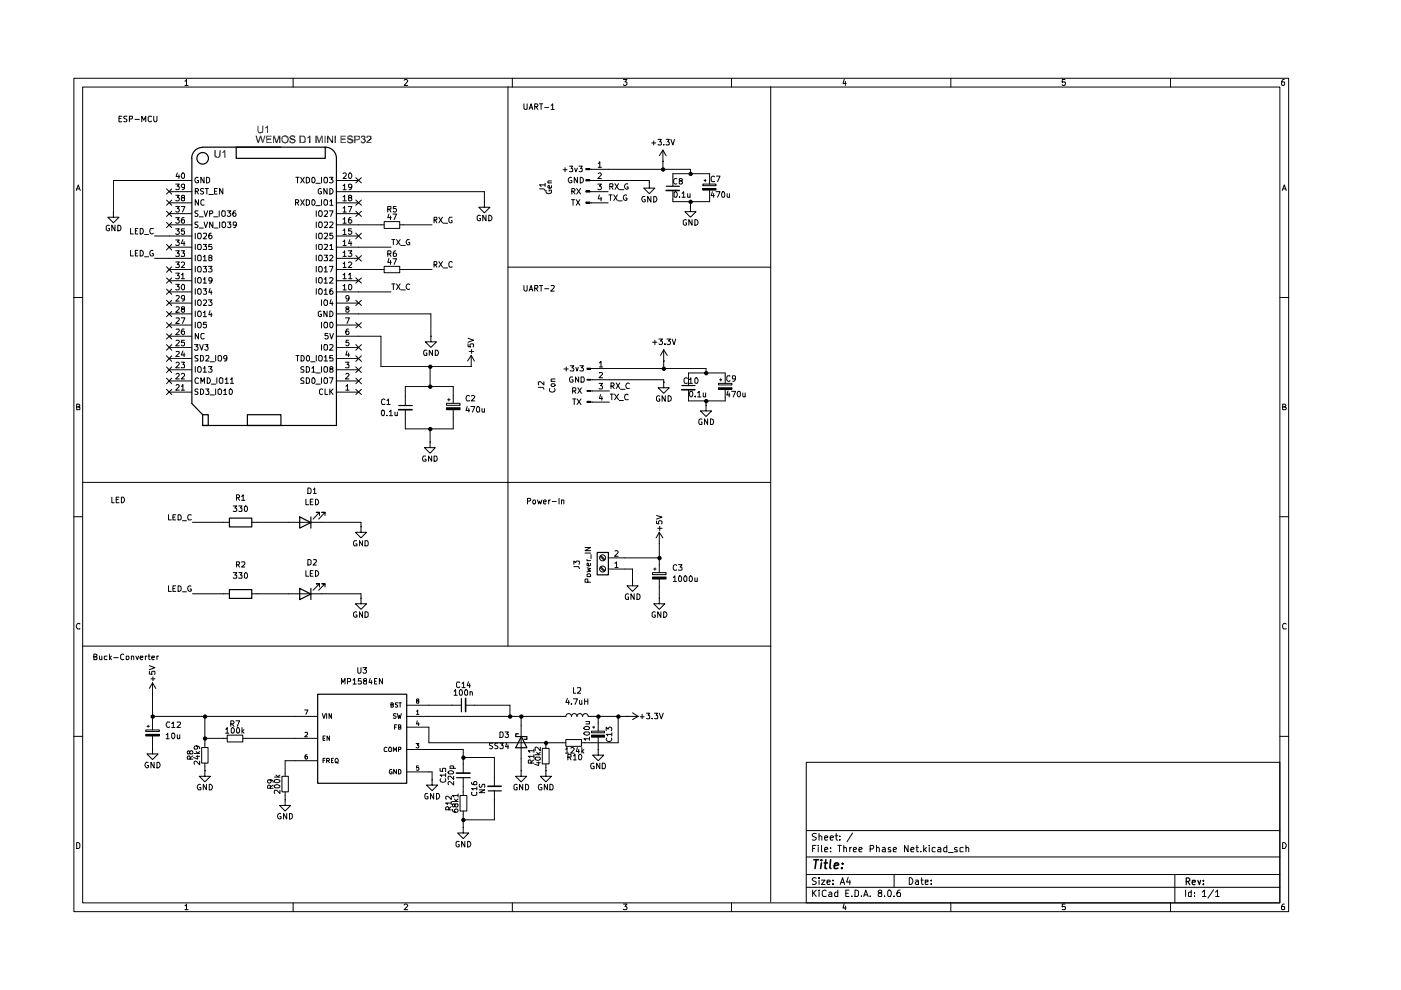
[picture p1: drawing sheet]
<svg xmlns="http://www.w3.org/2000/svg" width="297mm" height="210mm" viewBox="0 0 297 210" stroke-linecap="round" stroke-linejoin="round" font-family="sans-serif">
<g fill="none" stroke="#000" stroke-width=".21">
<path d="M15.7 16.6h257.5v176.7h-257.5zM17.5 18.5h253.9v172.9h-253.9zM39.2 17.2h.2l.1-.4v1.3M39.2 18.1h.7M62.1 16.6v1.9M85.7 17l.2-.2h.3l.2 .3-.7 1h.7M107.7 18.4v118.6M108.6 16.6v1.9M132.2 16.8h.7l-.4 .6 .4 .1v.4l-.2 .2h-.4l-.1-.2M155.1 16.6v1.9M163.4 18.4v172.9M179 16.8l-.3 .9h.7"/>
<path d="M179.2 17.3v.8M201.6 16.6v1.9M225.8 16.8h-.6v.6h.6l.1 .1-.1 .5-.4 .1-.2-.2M248.2 16.6v1.9M272.3 16.8h-.3a.93 .93 0 0 0-.2 1.2h.5l.1-.5-.1-.1h-.5l-.1 .1M25.2 25.1h.5M25.8 24.6h-.6v1.2h.6M26.9 24.6h-.6v.5l.5 .2 .1 .3-.2 .2-.5-.1M27.4 25.2l.6-.1v-.5h-.6v1.2M28.6 25.3h.9M30.1 25.8v-1.2l.4 .9 .4-.9v1.2M32.1 24.7l-.5-.1-.2 .3 .1 .8 .2 .1 .4-.1"/>
<path d="M32.6 24.6v1l.3 .2 .4-.2v-1M37.3 39h.7l-.4 .5 .4 .2-.1 .4h-.6M37.6 36.7l-.3 .7h.8M37.9 37.1v.7M38.6 36.7h.3l.2 .2v.7l-.3 .2a.72 .72 0 0 1-.2-1.1zM39.1 39.5l-.2 .3h-.2l-.3-.3 .1-.4h.6v.9l-.5 .2M40.6 38.3h-16.6v6.6M42 37.7l-.3-.1a.61 .61 0 0 0-.4 .6 .61 .61 0 0 0 .5 .6l.3-.1v-.4h-.3M43.3 37.6v1.2l-.7-1.2v1.2M43.5 40h.7M43.8 37.6h.3l.3 .2v.7l-.3 .3h-.3zM43.9 40v1.1"/>
<path d="M46.1 40h-.6v1.1h.6M47.2 40v1.1l-.6-1.1v1.1M62.7 37.6h.7M63.1 37.6v1.2M63.8 37.6l.7 1.2M64.5 37.6l-.7 1.2M64.9 37.6h.4l.3 .2v.7l-.3 .3h-.4zM66.2 37.7l.3-.1a.64 .64 0 0 1 .3 .6 .64 .64 0 0 1-.4 .6l-.3-.3zM67 38.9h.9M68.2 37.6v1.2M68.9 37.6l.5 .2v.8l-.5 .2a.78 .78 0 0 1 0-1.2zM69.3 40v1.1l-.6-1.1v1.1"/>
<path d="M69.8 37.6h.8l-.4 .4 .4 .3-.1 .4h-.7M69.9 40a.6 .6 0 0 1 .7 .6 .6 .6 0 0 1-.7 .5zM71.3 38.3h4.7M72.7 39.4l.4-.4v1.2M72.7 36.8l.2-.1h.3l.2 .1v.4l-.7 .6h.7M74.2 36.7a.62 .62 0 0 1 .4 .6 .62 .62 0 0 1-.4 .5l-.3-.2v-.7zM74.6 39.5l-.3 .3-.4-.2v-.5l.4-.1a.73 .73 0 0 1 0 1.2h-.3M75.4 37.7l1.2 1.1M76.6 37.7l-1.2 1.1M111.1 22v.9l.2 .3 .5-.1v-1.1M112.2 23.2l.4-1.2 .3 1.2M112.3 22.9h.6"/>
<path d="M113.4 22.6h.6v-.5l-.6-.1v1.2M113.6 22.6l.4 .6M114.4 22h.7M114.7 22v1.2M115.5 22.8h.8M115.6 39.2h-1.2l.3 .3M115.6 38.9v.6M116.2 38.8h.7M116.8 22.4l.4-.4v1.2M116.8 23.2h.7M116.9 39.4v.4l-.1 .1h-.5l-.1-.4 .2-.2 .2 .6M116.9 38.4h-.7v.4"/>
<path d="M119.4 36h.8M119.8 35.6v.8M120.7 35.2h.7l-.3 .5 .3 .1v.5h-.7M121.2 37.7a.54 .54 0 0 0-.7 .5 .54 .54 0 0 0 .7 .5v-.4h-.2M121.8 35.6l.3 .8 .3-.8M122.3 40l.8 1.1M122.4 37.6v1.2l-.6-1.2v1.2M122.8 35.2h.6l-.3 .5 .3 .1v.5h-.6M123 37.6a.6 .6 0 0 1 .7 .6 .6 .6 0 0 1-.7 .6zM123.1 40l-.8 1.1M124.2 38.1h.9v.3h-.9zM124.2 35.7h.9v.3h-.9z"/>
<path d="M125.1 38.3h12.6v.4M125.1 35.9h21.3v.9M126.7 39h.8l-.4 .5 .4 .2-.1 .4h-.7M126.8 34.6l.4-.3v1.2M126.8 36.8l.5-.1 .2 .3-.8 .8h.8M126.8 35.5h.7M129.3 39.5h.6l.1-.5-.7-.1v1.2M129.6 39.5l.4 .6M130.4 38.9l.7 1.2M131.1 38.9l-.7 1.2M133.1 39a.54 .54 0 0 0-.7 .6 .54 .54 0 0 0 .8 .4v-.4h-.3M137.7 38.7v1.2h1.2l-1.2 1.2-1.2-1.2h1.2"/>
<path d="M137.7 38.7h.1M138.2 30.3h.8M138.6 29.9v.8M139.5 29.5h.7l-.3 .6h.3v.5h-.7M140.5 34.2h.1M140.5 31.8l-.7 1.2M140.5 31.8v4.1M140.5 31.8l.7 1.2M140.7 30.6v.1M141.2 29.5h.7l-.3 .6h.2l.1 .1-.1 .5-.6-.1M142.2 29.5l.5 1.2 .3-1.2M143.5 37.9a.45 .45 0 0 0-.7 .2v.7a.45 .45 0 0 0 .7 .1"/>
<path d="M144.2 38.4l-.2-.1v-.4h.6v.4l-.6 .1v.5l.2 .1h.2l.3-.2-.3-.4M149 40h2.8v.3h-2.8zM149 39h2.8v.4h-2.8zM149.3 38.3h.4M149.5 38v.5M150.5 39v-2.2h-7.8v2.7M151.5 37.5l-.4-.2-.3 .4v.6l.2 .2 .5-.1M151.9 37.3h.8l-.6 1.2M16.2 40.4l.4-1.2 .4 1.2M16.3 40h.5M23.2 47.8a.45 .45 0 0 0-.7 .2v.7a.45 .45 0 0 0 .7 .2v-.5h-.2M24 44.9v1.2h1.2l-1.2 1.1-1.1-1.1h1.1"/>
<path d="M24 44.9h.1M24.4 47.8v1.1l-.7-1.1v1.1M25 47.8l.6 .1 .1 .4-.1 .5-.4 .1h-.2zM27.7 53.1v1.2h.6M27.7 48.4v1.2h.6M28.7 53.7h.3M28.7 48.9h.3M29.2 53.1h-.5v1.2h.5M29.2 48.4h-.5v1.2h.5M29.7 53.1a.66 .66 0 0 1 .7 .4 .66 .66 0 0 1-.3 .8h-.4zM29.7 48.4h.4a.66 .66 0 0 1 .3 .8 .66 .66 0 0 1-.7 .4zM30.6 54.4h.9"/>
<path d="M30.6 49.7h.9M32.4 53.2l-.1-.1a.66 .66 0 0 0-.5 .5 .66 .66 0 0 0 .2 .7l.5-.1v-.4h-.2M32.5 48.5l-.5-.1a.67 .67 0 0 0-.3 .7 .67 .67 0 0 0 .6 .5l.2-.2M32.8 54.8h7.8M32.8 50h7.8M35.3 58.9l1.1 1.1M35.3 51.8l1.1 1.2M35.3 56.6l1.1 1.1M35.3 40l1.1 1.1M35.3 42.4l1.1 1.1M35.3 44.8l1.1 1.1M35.3 47.2l1.1 1.1"/>
<path d="M35.9 43h4.7M35.9 40.6h4.7M35.9 47.7h4.7M35.9 57.1h4.7M35.9 59.5h4.7M35.9 52.4h4.7M35.9 45.3h4.7M36.4 58.9l-1.1 1.1M36.4 51.8l-1.1 1.2M36.4 56.6l-1.1 1.1M36.4 40l-1.1 1.1M36.4 42.4l-1.1 1.1"/>
<path d="M36.4 44.8l-1.1 1.1M36.4 47.2l-1.1 1.1M37.3 57.9h.7l-.4 .5h.3l.1 .2-.1 .5-.6-.1M37.3 55.5h.7l-.4 .5h.3l.1 .2-.1 .5-.6-.1M37.3 53.2h.7l-.4 .5h.3v.7l-.6-.1M37.3 50.9h.7l-.4 .4 .4 .3-.1 .4-.5 .1-.1-.2M37.3 48.5h.7l-.4 .4 .4 .3-.1 .4-.5 .1-.1-.2M37.3 46.1h.7l-.4 .5 .4 .2-.1 .4-.5 .1-.1-.1M37.3 43.8h.7l-.4 .4 .4 .2-.1 .5-.5 .1-.1-.2M37.3 41.4h.7l-.4 .4 .4 .3-.1 .4h-.6M38.4 58.3h.2l.2-.4v1.2M38.4 55.7l.2-.2h.3l.2 .2v.3l-.7 .7h.7"/>
<path d="M38.4 53.2h.7l-.3 .5 .3 .1v.5h-.7M38.4 43.8h.8l-.5 1.2M38.4 59.1h.7M38.7 41.9l-.3-.2 .3-.3 .4 .1v.3a.51 .51 0 0 0-.6 .7h.6v-.5l-.2-.1M38.8 50.8l-.4 .8h.8M39 46.1l-.4 .1a.82 .82 0 0 0 .1 1.1l.4-.1v-.5l-.4-.1-.3 .2M39 51.2v.9M39.1 48.5h-.6l-.1 .5h.7v.5l-.2 .2h-.3l-.2-.2M41.4 40.6h.5l.2-.2-.1-.4h-.6v1.1M41.4 49.4v1.2M41.4 51.8v1.1M41.4 54.1v1.2"/>
<path d="M41.4 56.5v1.2M41.4 58.8v1.2M41.7 40.6l.4 .5M41.9 59l.5-.2a.65 .65 0 0 1 .3 .7 .65 .65 0 0 1-.5 .5l-.3-.1zM41.9 56.6l.5-.1a.86 .86 0 0 1 .1 1.2h-.4l-.2-.2zM41.9 54.3l.5-.2a.86 .86 0 0 1 .1 1.2h-.4l-.2-.2zM41.9 51.9l.6-.1a.87 .87 0 0 1 0 1.1h-.4l-.2-.2zM41.9 49.6l.2-.2h.4a.86 .86 0 0 1-.1 1.2l-.5-.1zM42 47.1h-.6v.5l.5 .2 .1 .2-.3 .3-.4-.1M42 44.7h-.6v.5l.5 .2 .1 .2-.3 .3-.4-.1M42.1 42.3v1.2l-.7-1.2v1.2M42.2 48.3h.9"/>
<path d="M42.2 46h.9M43.1 59.2h.2l.1-.4v1.2M43.1 56.5h.7l-.4 .5 .4 .1v.5h-.7M43.1 54.4h.2l.1-.3v1.2M43.1 51.8h.7l-.4 .4 .4 .1v.5h-.7M43.1 49.5h.7v.5l-.7 .6h.7M43.1 55.3h.7M43.2 40h-.4l-.3 .2 .1 .3 .5 .1v.5h-.6M43.3 47.1l.3 1.2 .4-1.2M43.3 44.7l.3 1.2 .4-1.2M43.3 42.4a.45 .45 0 0 0-.7 .2v.7a.45 .45 0 0 0 .7 .1M44.2 56.5h.8l-.5 .5 .5 .1v.4l-.2 .2-.6-.1"/>
<path d="M44.3 41.2h.9M44.4 54.6l-.1-.1 .1-.4h.3l.3 .3-.2 .2h-.4l-.1 .2 .1 .5h.4l.2-.2v-.2l-.3-.3M44.4 45.3l.6-.1 .1-.3-.1-.2h-.6v1.2M44.8 49.4h-.4l-.1 .3v.8l.4 .1 .3-.2v-.3l-.3-.2-.4 .1v.1M44.9 51.8h-.6v.5l.5-.1 .2 .2v.3l-.2 .2-.5-.1M45 59.4l-.3 .2-.4-.1v-.5l.4-.2a.72 .72 0 0 1-.1 1.2h-.2M45.1 47.1v1.2l-.7-1.2v1.2M45.3 46h.9M45.4 48.3h.8M45.5 40.6h.4M46.5 44.7v1.2M46.6 47.1v1.2"/>
<path d="M47.1 47.2l.1-.1h.5a.86 .86 0 0 1-.1 1.2l-.5-.2zM47.2 44.7h.4l.2 .2v.8l-.6 .2a.86 .86 0 0 1 0-1.2zM48.2 44.7h.7l-.4 .4 .4 .1v.4l-.2 .3h-.4l-.1-.2M48.3 47.1h.6l-.3 .4 .3 .1v.5l-.1 .2h-.4l-.1-.2M50 44.7h-.4l-.2 .3v.8h.6v-.4a.35 .35 0 0 0-.3-.3 .35 .35 0 0 0-.3 .3M50.1 47.6l-.1 .2h-.5l-.1-.6 .6-.1 .1 .1-.1 .9-.5 .2M62.7 42.9h.5v-.5l-.5-.1v1.2M62.9 42.9l.4 .6M63.8 42.3l.7 1.2M64.5 42.3l-.7 1.2M64.9 42.3h.4l.3 .3v.7l-.3 .2h-.4zM66.2 42.4l.3-.1a.64 .64 0 0 1 .3 .7 .64 .64 0 0 1-.4 .5l-.3-.2z"/>
<path d="M67 43.6h.9M67.1 44.7v1.2M67.1 47.1v1.2M67.1 49.4v1.2M67.1 51.8v1.1M67.1 54.1v1.2M67.1 56.5v1.2M67.1 58.8v1.2M67.6 59l.5-.2a.65 .65 0 0 1 .2 .7 .65 .65 0 0 1-.5 .5l-.2-.1zM67.6 56.6l.5-.1a.86 .86 0 0 1 .1 1.2h-.5l-.1-.2zM67.6 54.3l.5-.2a.86 .86 0 0 1 .1 1.2h-.5l-.1-.2zM67.6 51.9l.6-.1a.87 .87 0 0 1 0 1.1h-.5l-.1-.2z"/>
<path d="M67.6 49.6l.1-.2h.5a.86 .86 0 0 1-.1 1.2l-.5-.1zM67.6 47.2l.1-.1h.5a.86 .86 0 0 1-.1 1.2l-.5-.2zM67.6 44.9l.1-.2h.5a.86 .86 0 0 1-.1 1.2l-.5-.2zM68.1 40h-.3l-.3 .2v.7l.3 .2h.4v-.5h-.3M68.2 42.3v1.2M68.7 59.2h.2l.2-.4v1.2M68.7 56.8h.2l.2-.3v1.2M68.7 54.1h.7l-.3 .5 .3 .1v.5h-.7M68.7 51.9h.7v.3l-.7 .7h.7M68.7 49.5h.7v.5l-.7 .6h.7M68.7 47.2h.7v.4l-.7 .7h.7M68.7 44.8h.7v.4l-.7 .7h.7"/>
<path d="M68.7 57.7h.7M68.9 42.3l.5 .2v.8l-.5 .2a.78 .78 0 0 1 0-1.2zM69.8 56.5h.8l-.5 1.2M69.8 44.7h.8l-.5 1.2M69.9 59l.5-.2 .2 .4-.8 .8h.8M69.9 54.3l.5-.2 .2 .3-.8 .9h.8M69.9 52.1l.4-.3v1.1M69.9 47.2l.5-.1 .2 .3-.8 .9h.8M69.9 42.7l.4-.4v1.2M69.9 52.9h.7M69.9 43.5h.7M70.5 49.4h-.6v.6h.6l.1 .4-.2 .2-.5-.1"/>
<path d="M71.3 43h4.7M71.3 40.6h31.4v2.2M71.3 47.7h10.1M71.3 57.1h10.1M71.3 59.5h4.7M71.3 54.8h4.7M71.3 52.4h11.6M71.3 50h4.7M71.3 45.3h4.7M72.7 58.3h.2l.2-.4v1.2M72.7 55.9h.2l.2-.4v1.2M72.7 53.5h.2l.2-.3v1.2"/>
<path d="M72.7 51.2l.4-.3v1.2M72.7 48.9l.4-.4v1.2M72.7 46.5l.4-.4v1.2M72.7 44.1l.4-.3v1.2M72.7 41.7l.4-.3v1.2M72.7 42.6h.7M72.7 40.2h.7M72.7 47.3h.7M72.7 52.1h.7M72.7 59.1h.7M72.7 56.7h.7M72.7 54.4h.7"/>
<path d="M72.7 49.7h.7M72.7 45h.7M73.8 53.2h.8l-.4 .5 .4 .1v.4l-.2 .2-.6-.1M73.8 43.8h.8l-.5 1.2M73.9 58.3l.4-.4v1.2M73.9 55.7l.4-.2 .3 .4-.8 .8h.8M73.9 59.1h.7M74.1 41.9l-.2-.1v-.3h.6v.3l-.6 .2v.5l.2 .1h.2l.3-.3-.3-.4M74.2 50.8l-.3 .8h.7M74.4 46.1h-.3l-.2 .3v.8l.4 .1 .3-.2v-.3l-.3-.2-.4 .1v.1M74.4 51.2v.9M74.5 48.5h-.6v.5h.6l.1 .4-.3 .3-.4-.2"/>
<path d="M75.4 54.2l1.2 1.2M75.4 58.9l1.2 1.1M75.4 42.4l1.2 1.1M75.4 44.8l1.2 1.1M75.4 49.4l1.2 1.2M76.6 54.2l-1.2 1.2M76.6 58.9l-1.2 1.1M76.6 42.4l-1.2 1.1M76.6 44.8l-1.2 1.1M76.6 49.4l-1.2 1.2M81.4 47h3.4v1.4h-3.4zM81.4 56.5h3.4v1.3h-3.4z"/>
<path d="M82.2 44.4l.7-.1v-.4l-.7-.1v1.2M82.2 53.8h.5l.2-.1v-.4l-.2-.1h-.5v1.2M82.5 45.4l-.3 .7h.8M82.5 54.8l-.3 .8h.8M82.5 44.4l.4 .6M82.5 53.8l.4 .6M82.8 45.8v.8M82.8 55.2v.8M83.1 50.8h.6M83.3 45.4h.8l-.5 1.2M83.3 54.9h.8l-.5 1.1M83.4 50.8v1.1"/>
<path d="M83.9 53.2l-.3 .1-.2 .2v.8l.5 .1 .2-.2v-.4l-.2-.1h-.4l-.1 .1M84 43.8h-.6v.5h.6l.1 .4-.3 .3-.4-.2M84.1 50.8l.7 1.1M84.8 47.7h6.8M84.8 57.1h6.8M84.8 50.8l-.7 1.1M85 52.1h.9M86.8 50.8h-.4l-.3 .4 .3 .7 .5-.1v-.4h-.3M92 46.7l.6-.1v-.5h-.6v1.1M92 56.1h.5l.1-.1v-.4l-.1-.1h-.5v1.1M92.3 46.7l.3 .5M92.3 56.1l.3 .5"/>
<path d="M93 46.1l.8 1.1M93 55.5l.8 1.1M93.8 46.1l-.8 1.1M93.8 55.5l-.8 1.1M94 47.3h.9M94 56.8h.9M95.8 46.1h-.5l-.1 .2v.6l.1 .3h.5v-.5h-.1M95.8 55.6l-.3-.1-.3 .3v.6l.1 .2h.5M101.9 45.7a.45 .45 0 0 0-.7 .2v.7a.45 .45 0 0 0 .7 .1v-.4h-.2M102.7 42.8v1.1h1.2l-1.2 1.2-1.2-1.2h1.2M102.7 42.8h.1M103 45.6v1.2l-.6-1.2v1.2"/>
<path d="M103.6 45.6a.6 .6 0 0 1 .7 .6 .6 .6 0 0 1-.7 .6zM107.7 56.6h55.7M114.4 40h.8l.4 .5M115.8 40.4l-.1 .1a.66 .66 0 0 0 .5 .6 .66 .66 0 0 0 .7-.3l-.1-.5h-.4v.3M121.2 42.3h.6M121.2 40.6h.6l.1-.2-.1-.4h-.6v1.1M121.5 40.6l.4 .5M121.5 42.3v1.2M122.2 42.3l.7 1.2M122.9 42.3l-.7 1.2M124.2 42.8h.9v.3h-.9zM124.2 40.5h.9v.2h-.9z"/>
<path d="M125.1 43h3.8M125.1 40.6h3.8M127.1 41.3l-.3 .9h.8M127.4 41.8v.8M129.1 41.3h.7M129.5 41.3v1.2M130.1 41.3l.8 1.2M130.9 41.3l-.8 1.2M131.1 42.6h.8M131.3 40.2h.9M132.8 41.4l-.2-.1a.61 .61 0 0 0-.4 .6 .61 .61 0 0 0 .5 .6l.2-.1v-.4h-.2M136.7 41.7h-.4a.67 .67 0 0 0-.2 .6 .67 .67 0 0 0 .5 .5l.2-.1v-.4h-.2"/>
<path d="M138 41.7v1.1l-.7-1.1v1.1M138.6 41.7h.4a.66 .66 0 0 1 .3 .7 .66 .66 0 0 1-.7 .4zM142.9 40.9l.3-.3a.71 .71 0 0 1 .2 1.2h-.3l-.2-.1zM144.1 41.7v.1M144.6 41l.3-.4v1.2M144.6 41.8h.7M145.5 46.7a.45 .45 0 0 0-.6 .1v.7a.45 .45 0 0 0 .6 .2v-.5h-.1M145.8 41.1v.7l.5-.1M146.3 41.1v.7M146.4 43.7v1.2h1.2l-1.2 1.2-1.2-1.2h1.2M146.4 43.7h.1M146.4 42.8v.9"/>
<path d="M146.7 46.6v1.2l-.7-1.2v1.2M147.3 46.6l.6 .1 .1 .4-.1 .5-.3 .2h-.3zM150.5 40.3v2.5h-7.8v-2.4M151 40.6l-.2 .9h.7M151.3 41.1v.7M151.8 40.6h.9l-.6 1.2M153.2 40.6a.75 .75 0 0 1 .3 1.2h-.3l-.2-.4 .1-.6zM154.2 41.1l.1 .7 .4-.1M154.7 41.1v.7M271.9 40.4l.4-1.2 .4 1.2M272 40h.6M15.7 63.1h1.8"/>
<path d="M35.3 75.4l1.1 1.2M35.3 73.1l1.1 1.2M35.3 77.8l1.1 1.2M35.3 61.3l1.1 1.1M35.3 63.7l1.1 1.1M35.3 68.4l1.1 1.1M35.3 70.8l1.1 1.1M35.3 66l1.1 1.1M35.9 61.9h4.7M35.9 78.4h4.7M35.9 76h4.7M35.9 73.7h4.7"/>
<path d="M35.9 71.3h4.7M35.9 68.9h4.7M35.9 66.5h4.7M35.9 64.3h4.7M36.4 75.4l-1.1 1.2M36.4 73.1l-1.1 1.2M36.4 77.8l-1.1 1.2M36.4 61.3l-1.1 1.1M36.4 63.7l-1.1 1.1M36.4 68.4l-1.1 1.1M36.4 70.8l-1.1 1.1M36.4 66l-1.1 1.1"/>
<path d="M37.3 60.3h.7l-.4 .4 .3 .1v.6h-.6M37.3 79.3l.5-.1 .2 .3-.7 .8h.7M37.3 77l.5-.2 .2 .3-.7 .9h.7M37.3 74.6l.6-.1 .1 .3-.7 .8h.7M37.3 72.2l.6-.1 .1 .4-.7 .8h.7M37.3 69.8h.6l.1 .3-.7 .9h.7M37.3 67.5l.6-.1 .1 .3-.7 .9h.7M37.3 65.1l.5-.1 .2 .4-.7 .8h.7M37.3 62.7h.5l.2 .3-.7 .8h.7M38.4 79.3l.2-.1h.3l.2 .1v.4l-.7 .6h.7M38.4 76.8h.7l-.3 .5 .3 .1v.5h-.7M38.4 67.4h.8l-.5 1.2"/>
<path d="M38.6 60.4l.3-.1 .2 .2v.7l-.3 .3a.7 .7 0 0 1-.2-1.1zM38.7 65.5l-.3-.2 .3-.3 .4 .1v.3a.51 .51 0 0 0-.6 .7h.6v-.5l-.2-.1M38.8 74.4l-.4 .9h.8M39 69.8h-.4a.82 .82 0 0 0 .1 1.2l.4-.2v-.5l-.4-.1-.3 .2M39 74.8v.8M39.1 72.1h-.6l-.1 .5h.7v.6l-.2 .1h-.3l-.2-.1M39.1 63.2l-.2 .2h-.2l-.3-.2 .1-.5h.6v.9l-.5 .2M41.2 73.1h.8l-.4 .4 .3 .1v.6l-.5 .1-.2-.2M41.4 61.2v1.2M41.4 63.6v1.2M41.4 66v1.1M41.4 68.3v1.2"/>
<path d="M41.4 77.7v1.2M41.9 77.9l.5-.2a.86 .86 0 0 1 .1 1.2h-.4l-.2-.2zM41.9 68.5l.2-.2h.4a.86 .86 0 0 1-.1 1.2l-.5-.2zM41.9 66.1l.5-.1a.65 .65 0 0 1 .3 .6 .65 .65 0 0 1-.5 .5l-.3-.1zM41.9 63.8l.5-.2a.65 .65 0 0 1 .3 .7 .65 .65 0 0 1-.5 .5l-.3-.2zM41.9 61.4l.5-.2a.65 .65 0 0 1 .3 .7 .65 .65 0 0 1-.5 .5l-.3-.2zM42 75.4h-.6v.5l.5 .1 .1 .4-.1 .1h-.6M42.1 70.7v1.2l-.7-1.2v1.2M42.3 73.1l.5 1.2 .3-1.2M42.5 75.4a.66 .66 0 0 1 .7 .4 .66 .66 0 0 1-.3 .7h-.4zM43.1 78.1h.2l.1-.4v1.2M43.1 66.3l.3-.3v1.1"/>
<path d="M43.1 63.7h.7v.4l-.7 .7h.7M43.1 61.2h.7l-.4 .4 .4 .2v.5h-.7M43.1 60h.7M43.1 78.9h.7M43.1 67.1h.7M43.3 70.8l-.5-.1-.2 .3 .1 .7 .2 .2 .4-.2M43.4 73.1h.7l-.3 .4 .3 .1v.5l-.2 .2h-.3l-.2-.2M43.6 75.5l.2-.1h.3l.2 .1v.4l-.7 .6h.7M43.8 68.3h-.6l-.1 .5h.7v.5l-.2 .2h-.3l-.2-.2M44.2 77.7h.8l-.5 .5 .5 .2v.3l-.2 .2-.6-.1M44.2 63.6h.8l-.5 .4 .5 .3-.1 .4h-.7M44.5 65.9l-.2 .8h.7"/>
<path d="M44.5 61.1l-.2 .9h.7M44.5 76.7h1M44.8 61.6v.8M44.8 66.4v.7M45.7 75.4v1.1M46.2 75.5l.5-.1a.86 .86 0 0 1 .1 1.1h-.4l-.2-.1zM48.1 75.9v.1l-.4 .1-.3-.2v-.3l.3-.2 .4 .1v.8l-.2 .2h-.3M62.7 75.4h.7M63.1 75.4v1.1M63.8 75.4a.66 .66 0 0 1 .7 .4 .66 .66 0 0 1-.2 .7h-.5zM64.4 77.8l-.4-.1-.2 .3v.2l.6 .3v.3l-.6 .1M64.9 77.7l.5 .1 .2 .3v.6l-.2 .2h-.5z"/>
<path d="M65.1 75.4h.3l.2 .2v.8l-.2 .1h-.3l-.2-.4zM65.9 76.7h.9M66.1 78.1l.4-.4v1.2M66.1 78.9h.7M67 79.1h.9M67.1 61.2v1.2M67.1 75.4v1.1M67.6 61.4l.5-.2a.65 .65 0 0 1 .2 .7 .65 .65 0 0 1-.5 .5l-.2-.2zM67.6 75.5l.5-.1a.86 .86 0 0 1 .1 1.1h-.5l-.1-.1zM68.1 66h-.3l-.3 .2v.7l.3 .2h.4v-.5h-.3M68.2 63.6v1.2M68.2 68.3v1.2"/>
<path d="M68.2 73.1v1.2M68.2 77.7v1.2M68.7 61.6l.4-.4v1.2M68.7 75.7h.2l.2-.3v1.1M68.7 62.4h.7M68.7 60h.7M68.7 76.5h.7M68.8 73.1h.5l.1 .1v.9l-.5 .2a.86 .86 0 0 1-.1-1.2zM68.8 68.3h.5l.1 .2v.8l-.5 .2a.86 .86 0 0 1-.1-1.2zM68.9 77.7l.5 .2v.8l-.1 .2h-.5a.86 .86 0 0 1 .1-1.2zM68.9 63.6l.5 .2v.8l-.5 .2a.78 .78 0 0 1 0-1.2zM69.3 66v1.1l-.6-1.1v1.1"/>
<path d="M69.5 70.7h-.6v.5h.6l.1 .4-.3 .3-.4-.2M69.9 73.2l.5-.1 .2 .3-.8 .9h.8M69.9 70.7l.4 1.2 .4-1.2M69.9 68.5l.2-.2a.6 .6 0 0 1 .6 .5 .6 .6 0 0 1-.3 .6l-.2 .1-.3-.2zM69.9 66a.6 .6 0 0 1 .7 .5 .6 .6 0 0 1-.7 .6zM70.1 78.2l-.2-.1v-.2l.5-.2 .2 .4-.7 .3 .1 .5h.4l.2-.2v-.2l-.2-.3M70.2 63.5l-.3 .8h.7M70.4 61.2l-.5 .3v.8h.6l.1-.4-.2-.3h-.3l-.2 .3M70.4 64v.8M70.5 75.4h-.6v.5h.5l.2 .1v.4l-.2 .1h-.5M71.3 61.9h11.6M71.3 78.4h4.7"/>
<path d="M71.3 76h4.7M71.3 73.7h4.7M71.3 71.3h9.5v6.4h19.1M71.3 68.9h4.7M71.3 66.5h20.1v4.8M71.3 64.3h4.7M72.7 60.6l.4-.3v1.2M72.7 61.5h.7M73.2 76.8h.8l-.4 .5h.3v.7l-.7-.1M73.2 67.4h.9l-.5 1.2M73.3 79.3l.4-.1 .3 .3-.8 .8h.8M73.6 74.4l-.3 .9h.8"/>
<path d="M73.6 65.5l-.3-.2a.35 .35 0 0 1 .4-.3 .35 .35 0 0 1 .3 .3l-.3 .2a.36 .36 0 0 0-.4 .4 .36 .36 0 0 0 .5 .3 .36 .36 0 0 0 .1-.6l-.2-.1M73.9 72.1h-.5l-.1 .5h.6v.6l-.4 .1-.2-.1M73.9 69.8h-.3l-.2 .2v.9h.5l.1-.5a.35 .35 0 0 0-.3-.2 .35 .35 0 0 0-.4 .2M73.9 74.8v.8M74 60.4l.3-.1a.64 .64 0 0 1 .3 .6 .64 .64 0 0 1-.4 .6l-.3-.3zM74 63.2l-.4 .2-.3-.2v-.3a.35 .35 0 0 1 .4-.3 .35 .35 0 0 1 .3 .3l-.2 .9h-.4M75.4 75.4l1.2 1.2M75.4 73.1l1.2 1.2M75.4 68.4l1.2 1.1M75.4 63.7l1.2 1.1M75.4 77.8l1.2 1.2M76.6 75.4l-1.2 1.2"/>
<path d="M76.6 73.1l-1.2 1.2M76.6 68.4l-1.2 1.1M76.6 63.7l-1.2 1.1M76.6 77.8l-1.2 1.2M83.1 60.2h.6M83.4 60.2v1.2M84.1 60.2l.7 1.2M84.8 60.2l-.7 1.2M85 61.5h.9M86.9 60.3a.55 .55 0 0 0-.8 .5 .55 .55 0 0 0 .8 .5M90.5 74.3h-.5l-.2 .2v.6l.2 .3h.5v-.6h-.2M91.2 77.7v4.3"/>
<path d="M91.4 71.3v1.2h1.1l-1.1 1.2-1.2-1.2h1.2M91.4 71.3h.1M91.7 74.3v1.1l-.7-1.1v1.1M92.3 74.3h.4l.2 .1 .1 .4-.3 .6h-.4zM99.2 72.9v.6l.6 .1-.1-.2v-.3l.1-.2h.5v.7M99.2 71.7l1.2 .4-1.2 .5M99.5 74.5h.9M99.9 77.7h.1M99.9 75.4l-.8 1.1M99.9 75.4v2.3M99.9 75.4l.7 1.1M100 74.1v.8"/>
<path d="M111.1 60.5v1l.2 .2 .5-.1v-1.1M112.2 61.7l.4-1.2 .3 1.2M112.3 61.4h.6M113.4 61.1l.6-.1v-.5h-.6v1.2M113.6 61.1l.4 .6M114.4 60.5h.7M114.7 60.5v1.2M115.5 61.2h.8M116.8 60.6l.6-.1 .1 .4-.7 .8h.7M119.5 78.2h1M120.1 77.8v.9M120.9 77.6h.8l-.5 .4 .5 .2-.1 .5-.7-.1"/>
<path d="M121.4 79.9h-.4l-.2 .2-.1 .4 .3 .5 .5-.1v-.4h-.3M122.1 77.9l.2 .8 .3-.8M122.7 79.9v1.1l-.7-1.1v1.1M122.9 77.6h.8l-.4 .4 .4 .2-.1 .5-.7-.1M123.2 79.9h.5l.2 .3v.6l-.2 .2h-.5zM124.5 78.1h.7v.2h-.7zM125.2 78.1h24.5v1M127.1 77l.3-.4v1.2M127.1 79.1l.5-.1 .2 .3-.8 .8h.8M127.1 77.8h.7M138.3 72.6h1M138.9 72.1v1"/>
<path d="M139.7 71.9h.8l-.5 .4 .5 .3-.1 .4-.5 .1-.2-.2M140.7 76.5h.1M140.7 74.2l-.7 1.2M140.7 74.2v3.9M140.7 74.2l.8 1.2M141 72.9v.2M141.4 71.9h.8l-.5 .4 .4 .1v.6l-.5 .1-.2-.2M142.5 71.9l.4 1.2 .4-1.2M154.8 79.8l-.5-.1-.2 .2 .1 .8 .2 .2 .4-.2M271.4 63.1h1.8M16.3 86.3h.4l.2-.3-.1-.2-.5-.1v1.2h.5l.1-.5-.2-.1M35.3 82.5l1.1 1.2"/>
<path d="M35.3 80.2l1.1 1.2M35.9 83.1h4.7M35.9 80.8h4.7M36.4 82.5l-1.1 1.2M36.4 80.2l-1.1 1.2M37.3 81.7l.5-.2 .2 .4-.7 .8h.7M38.4 81.9h.2l.2-.4v1.2M38.4 82.7h.7M42 82.5h-.4l-.3 .2 .1 .3 .5 .1v.5h-.6M42.1 80.3l-.3-.2a.67 .67 0 0 0-.5 .5 .67 .67 0 0 0 .3 .7l.5-.1M42.5 82.5l.6 .1 .1 .4-.1 .5-.3 .2h-.3zM42.6 81.3v-1.2l.3 .8 .4-.8v1.2"/>
<path d="M43.6 82.5h.7l-.4 .4 .4 .2v.5h-.7M43.9 80.1a.66 .66 0 0 1 .7 .4 .66 .66 0 0 1-.2 .8h-.5zM44.5 83.7h1M44.8 81.4h.9M45.7 82.5v1.2M46 80.1v1.2M46.2 82.6l.5-.1a.65 .65 0 0 1 .3 .6 .65 .65 0 0 1-.5 .6l-.3-.2zM46.7 80.1l.5 .2v.8l-.1 .2h-.4a.86 .86 0 0 1 0-1.2zM47.4 82.8l.4-.3v1.2M47.4 83.7h.7M47.8 80.4l.3-.3v1.2M47.8 81.3h.6"/>
<path d="M48.7 82.5h.2a.64 .64 0 0 1 .4 .6 .64 .64 0 0 1-.4 .6l-.3-.3zM48.9 80.4l.3-.3v1.2M48.9 81.3h.6M64.4 80.2l-.4-.1-.2 .2v.3l.6 .3v.3l-.6 .1M64.9 80.1l.5 .1 .2 .2v.6l-.2 .3h-.5zM66.4 80.1a.71 .71 0 0 1 .2 1.2h-.3l-.2-.2v-.8zM67 81.4h.9M68.2 80.1v1.2M68.4 82.5a.45 .45 0 0 0-.7 .2v.7a.45 .45 0 0 0 .7 .2M68.9 82.5v1.2h.6M68.9 80.1l.5 .2v.8l-.1 .2h-.5a.86 .86 0 0 1 .1-1.2zM69.8 80.1h.8l-.5 1.2"/>
<path d="M69.9 82.5v1.2M70.1 83l.5 .7M70.6 82.5l-.7 .6M71.3 83.1h4.7M71.3 80.8h4.7M73.3 81.9l.4-.4v1.2M73.3 82.7h.7M75.4 80.2l1.2 1.2M75.4 82.5l1.2 1.2M76.6 80.2l-1.2 1.2M76.6 82.5l-1.2 1.2M80.9 87h.4a.78 .78 0 0 1 0 1.1h-.4z"/>
<path d="M81.6 84.8l-.2-.2a.67 .67 0 0 0-.5 .5 .67 .67 0 0 0 .2 .7l.5-.1M82 88.1h.1M82 84.9l.4-.3v1.2M82 85.8h.7M82.5 87.3l.4-.3v1.1M82.5 88.1h.7M83.7 87.4v.7h.5M84.2 87.4v.7M85.9 86.9v4h10.2v-4M90.3 96.7h-.5l-.1 .2-.1 .5 .2 .4 .5-.1v-.3h-.2M91.2 93.7v1.2h1.1l-1.1 1.2-1.2-1.2h1.2M91.2 93.7h.1"/>
<path d="M91.2 90.9v2.8M91.5 96.7v1.1l-.7-1.1v1.1M92 96.7h.5l.1 .2 .1 .5-.2 .4h-.5zM94.7 86.4h2.8v.5h-2.8zM94.7 85.5h2.8v.4h-2.8zM94.9 84.8h.5M95.2 84.5v.5M96.1 85.5v-3.5h-10.2v3.9M99.1 86.2l-.3 .8h.8M99.4 86.6v.8M99.6 84l-.3-.2a.67 .67 0 0 0-.5 .5 .67 .67 0 0 0 .3 .7l.5-.1M99.8 86.2h.9l-.5 1.2"/>
<path d="M100 84l.4-.2 .3 .4-.8 .8h.8M101.2 86.3l.2-.1 .3 .2v.8l-.2 .2h-.3l-.2-.4zM102.2 86.6l.1 .8 .4-.1M102.7 86.6v.8M114.1 82.1h1l.2 .4M115.3 80.9v.7l-.7-.7h-.4v.7M116.6 82.4l-.1 .5a.67 .67 0 0 0 .7 .2 .67 .67 0 0 0 .5-.5l-.2-.2M116.8 81.5l.2-.1h.5l.2 .3-.3 .3h-.3zM116.8 80.9h.9M117.7 80.3h-.8l-.1 .4 .2 .2M121.4 82.9h.5l.2-.2v-.3l-.2-.2h-.5v1.2M121.4 84.6h.7"/>
<path d="M121.8 84.6v1.2M121.8 82.9l.3 .5M122.3 84.6l.9 1.2M122.5 82.2l.8 1.2M123.2 84.6l-.9 1.2M123.3 82.2l-.8 1.2M124.5 85.1h.7v.2h-.7zM124.5 82.8h.7v.2h-.7zM124.5 80.4h.7v.2h-.7zM125.2 80.5h15.5v.5M125.2 85.3h4M125.2 82.9h4"/>
<path d="M127 81.3h.8l-.5 .5 .5 .2v.3l-.2 .2-.6-.1M127.3 83.7l-.2 .8h.7M127.6 84.1v.7M129.4 83.6h.6M129.5 81.9l.6-.1v-.5l-.6-.1v1.2M129.7 83.6v1.2M129.8 81.9l.4 .5M130.3 83.6l.8 1.2M130.6 81.2l.8 1.2M131.1 83.6l-.8 1.2M131.3 84.9h.9M131.4 81.2l-.8 1.2"/>
<path d="M131.6 82.5h.9M133.2 83.7l-.3-.1a.67 .67 0 0 0-.5 .5 .67 .67 0 0 0 .3 .7l.5-.1M133.4 81.4l-.2-.2a.67 .67 0 0 0-.5 .5 .67 .67 0 0 0 .2 .7l.5-.1M139.9 84a.45 .45 0 0 0-.7 .2v.6a.45 .45 0 0 0 .7 .2v-.4h-.2M140.7 81v1.2h1.2l-1.2 1.2-1.2-1.2h1.2M140.7 81h.1M141.1 83.9v1.2l-.7-1.2v1.2M141.6 83.9l.6 .2 .1 .3-.1 .5-.3 .2h-.3zM145.7 80.3l-.3-.2-.4 .3v.6l.2 .3 .5-.1M146.1 80.4h.2l.2-.3v1.2M146.1 81.3h.7M146.2 83.1l.2-.1a.6 .6 0 0 1 .6 .4 .6 .6 0 0 1-.3 .7l-.2 .1-.3-.3z"/>
<path d="M147.4 84v.2M147.6 80.1a.71 .71 0 0 1 .2 1.2h-.3l-.2-.2v-.8zM147.9 83.3l.4-.3v1.2M147.9 84.2h.7M148.8 88.9l-.3-.1-.3 .4v.5l.1 .3h.5v-.5h-.1M149.1 83.3v.8l.3 .1 .2-.2M149.6 83.3v.9M149.7 85.9v1.2h1.2l-1.2 1.2-1.2-1.2h1.2M149.7 85.9h.1M149.7 85v.9M150 88.8v1.2l-.6-1.2v1.2M150.6 88.8a.66 .66 0 0 1 .7 .4 .66 .66 0 0 1-.3 .8h-.4z"/>
<path d="M152.3 82.2h2.9v.3h-2.9zM152.3 81.3h2.9v.3h-2.9zM152.6 80.5h.4M152.8 80.3v.5M153.8 81.3v-2.2h-7.8v2.6M153.8 82.5v2.5h-7.8v-2.4M154.3 82.9l-.2 .8h.7M154.6 83.3v.9M155.1 83h.9l-.6 1.2M156 80.2l-.2 .1h-.4l-.1-.5 .5-.1 .2 .1-.2 .9-.4 .2M156.5 83h.3l.2 .1v.8l-.3 .3a.71 .71 0 0 1-.2-1.2zM157.5 83.3v.7l.1 .2 .4-.2"/>
<path d="M158 83.3v.9M271.9 86.3l.6-.1v-.4l-.6-.1v1.2h.6l.2-.4-.3-.2M15.7 109.6h1.8M17.4 102.3h146M23.7 105.4v1.2h.5M24.6 105.9h.5M25.2 105.4h-.6v1.2h.6M25.7 105.4h.5a.66 .66 0 0 1 .2 .8 .66 .66 0 0 1-.7 .4zM35.7 109.1v1.1h.6M36.7 109.6h.4M37.3 109.1h-.6v1.1h.6M37.8 109.1h.4l.2 .2v.5l-.2 .4h-.4z"/>
<path d="M38.7 110.4h.8M40.6 109.2l-.6-.1-.2 .5 .1 .6h.7M40.8 110.7h7.8M49.4 107.3h.8l-.4 .4 .3 .1v.6h-.7M50.1 119.7l.6-.1v-.5h-.6v1.1M50.1 105.5h.6v-.5l-.6-.1v1.2M50.4 119.7l.4 .5M50.4 105.5l.4 .6M50.6 107.3h.7l-.3 .4 .3 .2v.5h-.7M51.2 119.2h.7v.4l-.7 .6h.7M51.2 105.2l.4-.3v1.2M51.2 106.1h.7"/>
<path d="M51.9 107.4l.3-.1a.64 .64 0 0 1 .3 .6 .64 .64 0 0 1-.4 .6l-.3-.3zM53.3 110.7h23.2v1M64.9 105.8v1.2h.5M65.3 118.6h.3l.4 .3v.6l-.4 .3h-.3zM65.3 103.5h.3l.4 .3v.6l-.2 .2h-.5zM65.8 106.4h.4M66.4 105.8h-.6v1.2h.6M66.5 118.7h.6v.4l-.7 .7h.7M66.5 103.8l.2-.3v1.1M66.5 104.6h.6M66.9 105.8a.66 .66 0 0 1 .6 .5 .66 .66 0 0 1-.2 .7h-.4zM67.7 109.3v-.7h-.6h.6l-1.3 1.5"/>
<path d="M68.9 109.3v-.7h-.7h.7l-1.3 1.5M75.6 114.6h-.4l-.2 .2v.9h.6l.1-.4h-.3M76.5 111.7v1.2h1.2l-1.2 1.1-1.1-1.1h1.1M76.5 111.7h.1M76.9 114.6v1.1l-.7-1.1v1.1M77.4 114.6h.5l.2 .3v.6l-.2 .2h-.5zM111.8 106.3l.6-.1 .1-.4-.1-.1h-.6v1.1M113 106.1l.4-.1 .1 .2v.5l-.1 .1-.5-.2zM114 106l.2 .8 .2-.5 .2 .5 .3-.8M115.2 106.4l.6-.1-.1-.3-.5 .2v.5l.2 .1h.3M116.3 106v.8M116.7 106l-.4 .3"/>
<path d="M117.1 106.3h.8M118.5 105.7v1.1M119 106.2l.2-.2 .3 .1v.7M119 106v.8M121.7 119.6v-.6l.4 .3 .2-.3h.5v.6M124 116.1h1.2l-1.2 .7h1.2M124 117.3h1.2M124.5 118.6l.1 .3M124.5 118.9h.7M125.1 119.5l.1 .3-.1 .2-.6-.1v-.4l.2-.1 .1 .6M125.3 117.6v.8M127.3 118l.8 .8"/>
<path d="M127.4 117.9l.9 .7M128.9 118.3h10.9M130.4 119.5l.3-.4v1.2M130.4 116.8h.4l.3 .3-.8 .8h.8M139.2 110.5v.5l.5 .1v-.6h.6l.1 .4-.2 .2M139.2 109.3l1.2 .3-1.2 .5M139.4 112h1M139.8 115.2h.1M139.8 112.9v8.5M139.8 112.9l-.7 1.1M139.8 112.9l.7 1.1M139.9 111.6v.9"/>
<path d="M143.4 119.9l-.3-.2-.4 .4v.5l.2 .3 .5-.1M143.8 119.7h.8l-.4 .5 .4 .2v.3l-.2 .2-.6-.1M271.4 109.6h1.8M16.9 132.3l-.1-.1a.66 .66 0 0 0-.6 .4 .66 .66 0 0 0 .2 .7h.5M17.4 137h146M19.9 139.3h.4l.3-.3-.1-.2-.6-.1v1.2h.5l.2-.1v-.4l-.3-.1M21.1 139.1v.6l.2 .2 .3-.1M21.6 139.1v.8M22.7 139.1h-.5l-.1 .5a.36 .36 0 0 0 .6 .2M23.2 138.7v1.2M23.3 139.4l.3 .5M23.6 139.1l-.4 .4"/>
<path d="M24.1 139.4h1M26.2 138.8a.45 .45 0 0 0-.6 .1v.7a.45 .45 0 0 0 .6 .2M26.8 139.1h.5v.2v.3l-.2 .3-.3-.1zM27.9 139.2l.4-.1 .1 .8M27.9 139.1v.8M28.8 139.1l.3 .8 .3-.8M29.7 139.4h.6l-.1-.3h-.4l-.1 .2v.4l.2 .2 .3-.1M30.8 139.1v.8M31.2 139.1h-.3l-.1 .2M31.4 139.1h.4M31.6 138.7v1.1l.2 .1M32.2 139.4h.6l-.1-.3h-.4l-.1 .2v.4l.1 .2 .4-.1"/>
<path d="M33.3 139.1v.8M33.6 139.1h-.2l-.1 .2M35.7 124.2v1.2h.6M36.7 124.8h.4M37.3 124.2h-.6v1.2h.6M37.8 124.2l.6 .2v.3v.5l-.4 .2h-.2zM38.7 125.5h.8M40.5 124.3l-.3-.1a.61 .61 0 0 0-.4 .6 .61 .61 0 0 0 .5 .6l.3-.1v-.4h-.3M40.8 125.9h7.8M49.4 121.4h.8l-.4 .5h.3v.7l-.7-.1M50.6 121.4h.7l-.3 .5 .3 .1v.5h-.7M52.1 121.4a.71 .71 0 0 1 .2 1.2h-.3l-.2-.2v-.7z"/>
<path d="M53.3 125.9h23.2v.9M64.9 121v1.2h.5M65.8 121.6h.4M66.4 121h-.6v1.2h.6M66.9 121a.58 .58 0 0 1 .7 .7l-.3 .4-.4 .1zM67.7 124.5v-.7h-.6h.6l-1.3 1.3M68.9 124.5v-.7h-.7h.7l-1.3 1.3M75.6 129.8l-.2-.1a.61 .61 0 0 0-.5 .6 .61 .61 0 0 0 .5 .6l.3-.1v-.4h-.3M76.5 126.8v1.2h1.2l-1.2 1.2-1.1-1.2h1.1M76.5 126.8h.1M76.9 129.7v1.2l-.7-1.2v1.2M77.4 129.7h.3l.4 .3v.6l-.4 .3h-.3z"/>
<path d="M121.7 120.1h1l.2 .5M124.5 121.8h.6v.5h-.6zM124.5 120.4l.7 .2-.6 .2 .6 .3-.7 .1M124.6 123.4v-.5l-.5-.1-.1 .6h1.2M127.3 120.4l.8 .8M127.4 120.2l.9 .8M128.9 120.6h5.2v2.4M130.4 120.3h.7M133.3 126l-.4-.1-.3 .3v.6l.2 .3h.5v-.5h-.2M134.1 123v1.2h1.2l-1.2 1.2-1.2-1.2h1.2M134.1 123h.1M134.5 125.9v1.2l-.7-1.2v1.2"/>
<path d="M135 125.9a.66 .66 0 0 1 .7 .4 .66 .66 0 0 1-.2 .8h-.5zM138.3 122.3h2.9v.5h-2.9zM138.3 121.4h2.9v.4h-2.9zM138.6 120.6h.5M138.9 120.4v.5M138.9 129.8a.45 .45 0 0 0-.6 .2v.6a.45 .45 0 0 0 .6 .2v-.4h-.1M139.8 126.8v1.2h1.2l-1.2 1.2-1.2-1.2h1.2M139.8 126.8h.1M139.8 122.8v4M140.1 129.7v1.2l-.7-1.2v1.2M140.7 129.7a.6 .6 0 0 1 .7 .6 .6 .6 0 0 1-.7 .6zM142.7 122.4l.4-.3v1.2"/>
<path d="M142.7 123.3h.7M144.1 122.1a.75 .75 0 0 1 .3 1.2h-.4l-.2-.4 .1-.6zM145.1 122.2l.3-.1 .2 .2v.8l-.1 .2h-.4l-.2-.4zM146.4 122.1a.71 .71 0 0 1 .2 1.2h-.3l-.2-.2v-.8zM147.3 122.5v.8l.5-.1M147.8 122.5v.8M272.7 132.3l-.4-.1-.4 .3v.6l.2 .2h.6M15.7 156.1h1.8M30.9 155.7h2.9v.3h-2.9zM30.9 154.8h2.9v.3h-2.9zM31.2 154h.5M31.4 153.8v.4"/>
<path d="M31.7 142.3v.6l.6 .1-.1-.6 .6-.1v.7M31.7 141.1l1.2 .5-1.2 .4M32 143.9h.9M32.3 158.7v1.2h1.2l-1.2 1.1-1.1-1.1h1.1M32.3 158.7h.1M32.3 147.2h.1M32.3 151.9h35M32.3 144.8v10M32.3 156v2.7M32.3 144.8l-.6 1.2M32.3 144.8l.7 1.2M32.4 143.5v.9"/>
<path d="M35.2 155.8l.4-.4v1.2M35.2 156.6h.7M36 153.2l-.5-.1a.67 .67 0 0 0-.3 .7 .67 .67 0 0 0 .5 .5l.3-.2M36.4 155.6l.2-.2a.6 .6 0 0 1 .6 .5 .6 .6 0 0 1-.3 .6l-.2 .1-.3-.2zM36.4 153.4l.3-.3v1.2M36.4 154.3h.7M37.6 155.8v.7l.3 .1 .2-.1M37.6 153.2l.5-.1 .2 .3-.8 .9h.8M38.1 155.8v.8M40.2 159.4l.3-.2 .4 .2-.1 .5h-.5l-.2-.6h-.3v.6h.3l.1-.2M41.1 159.8h1.2M41.6 159.3l.4 .5"/>
<path d="M41.7 158.2l.2 .2-.2 .4h-.5l-.1-.4a.73 .73 0 0 1 1.2 .1v.2M42.3 159.3l-.4 .4M42.8 158.5h1.3v3.3h-1.3zM43.4 156.5h4.8M43.4 151.9v6.6M47.8 154.6h.2l.2-.3v1.1M47.8 155.4h.7M48.2 155.9h3.3v1.4h-3.3zM48.9 153.5l.6-.1v-.5l-.6-.1v1.2M49 154.5l.3-.2a.62 .62 0 0 1 .4 .6 .62 .62 0 0 1-.4 .5l-.3-.2zM49.2 153.5l.4 .5M50 152.8h.8l-.5 1.2"/>
<path d="M50.4 154.3a.62 .62 0 0 1 .4 .6 .62 .62 0 0 1-.4 .5 .78 .78 0 0 1 0-1.1zM51.3 154.3v1.1M51.4 155l.3 .4M51.5 156.5h15.8M51.7 154.7l-.4 .4M64.6 150.5h.7l-.4 1M64.7 155.4l.4-.1 .1 .4-.6 .5h.6M68.3 151.3l.4 1 .3-1M68.5 156.5h.3M68.9 156h-.4v1h.4M69.3 151.3v1M69.8 156v1l-.5-1v1"/>
<path d="M70.3 151.3v1l-.5-1v1M72.4 145v-1.2l.3 .9 .5-.9v1.2M73.7 144.5h.5l.1-.1v-.4l-.1-.2h-.5v1.2M74.8 144.2l.4-.4v1.2M74.8 145h.7M75.9 141.6v1l.1 .1h.3l.2-.2v-.9M76.5 143.8h-.5l-.1 .6h.6v.6l-.6-.1M77 141.6h.7l-.4 .4 .3 .1 .1 .4-.2 .2h-.4l-.1-.1M77.3 144.4l-.3-.3 .3-.3h.3l.1 .5-.4 .1-.3 .2 .2 .4 .5-.1v-.4l-.1-.1M78.5 143.8l-.3 .9h.7M78.7 144.3v.7M79.4 144.4h.4"/>
<path d="M79.9 143.8h-.5v1.2h.5M81.1 143.8v1.2l-.7-1.2v1.2M82 158.5l-.2-.1-.4 .3v.5l.2 .1h.4M82.6 158.4l.4 .2v.7h-.5a.6 .6 0 0 1 .1-.9zM82.9 149.4h.3l.2-.1-.1-.3h-.4v.9h.5v-.4l-.2-.1M83.4 159.3v-.9l.3 .7 .4-.7v.9M83.7 154.2h.3M84 151.4h-.5l-.1 .2 .4 .2 .2 .3-.2 .2-.4-.1M84.2 153.7h-.5v.9M84.2 151.3l.3 1 .2-.7 .1 .7 .3-1M84.3 149l-.5 .1v.3h.4l.1 .3-.1 .2h-.4M84.5 158.9l.5-.1v-.3l-.5-.1v.9"/>
<path d="M84.5 154.2h.3l.2-.2-.2-.3h-.3v.9l.5-.1v-.2l-.2-.1M84.6 149h.5M84.8 149v.9M86.2 151.9h33.8a.59 .59 0 0 1 .6-.6 .59 .59 0 0 1 .6 .6 .59 .59 0 0 1 .6-.6 .59 .59 0 0 1 .5 .6 .59 .59 0 0 1 .6-.6 .59 .59 0 0 1 .6 .6 .59 .59 0 0 1 .6-.6 .59 .59 0 0 1 .6 .6h10.6M86.2 158.9h12v5M86.2 154.2h4.7v3.3h29.1M86.2 149.5h11.6M88.2 157.6h.6l-.3 .4 .3 .2v.2l-.2 .2-.4-.1M88.3 150.8l.3-.3v1M88.3 151.5h.5M88.5 152.8l-.2 .7h.6M88.5 148.6l-.2-.1v-.2l.3-.1 .2 .2-.5 .3 .1 .4h.3l.1-.3-.2-.2"/>
<path d="M88.7 153.2v.6M96.3 146.6l.3-.4v1.2M96.3 147.4h.6M97.5 146.4l.1-.2a.75 .75 0 0 1 .3 1.2l-.4-.1zM97.5 144.7l-.6-.1-.1 .3 .1 .7 .2 .2 .4-.2M98 144.9l.3-.3v1.2M98 145.8h.6M98.6 146.3l.3-.1 .2 .3v.7l-.1 .2h-.4l-.1-.4zM98.7 149.5h9.4v2.4M99.3 144.5l-.2 .9h.6M99.6 144.9v.9M99.7 146.7l.3-.1 .2 .2v.6"/>
<path d="M99.7 146.6v.8M104.5 157.6h-.7v.4l.7 .4-.3 .3h-.4M105.6 157.6h-.6v.5l.5 .1 .1 .3-.3 .2h-.4M106 157.6h.7l-.4 .4 .4 .1v.5l-.2 .1h-.3l-.2-.1M106 155.2h.5l.2 .2v.6l-.4 .4h-.3zM107.1 155.2h.7l-.4 .4 .4 .1v.5l-.2 .2h-.3l-.2-.2M107.4 157.5l-.2 .8h.7M107.7 157.9v.8M110.5 151.9v11.5M113.2 159.2h-1.2l.4 .3M113.2 158.8v.7M113.8 159.5l.4 .5"/>
<path d="M114.6 158.4v.8l-.8-.8-.3 .1v.6M114.6 159.5l-.5 .4M115 158.7h1.4v3.3h-1.4zM115.7 157.5v1.2M119.9 158.8h.2l.1-.3v1.2M119.9 159.7h.7M120 156.8h3.3v1.4h-3.3zM120.3 148.1l-.3 .8h.7M120.6 148.5v.9M121.1 158.7l.4-.2 .3 .3-.8 .9h.8M121.2 149.2v.2M121.6 148.2h.8l-.5 1.2"/>
<path d="M121.6 145.8v1.2h.5M122.4 158.5l-.2 .8h.7M122.4 145.9h.7v.4l-.7 .7h.7M122.7 158.9v.8M122.9 148.5v.7l.1 .2 .4-.2M123.4 148.5v.9M123.4 158.5v1.2M123.4 159.3l.4 .4M123.8 158.9l-.4 .4M123.9 154.2l.6-.2 .5 .2v.3l-.2 .2h-.8l-.2-.3zM124 148.2v1.2M124 148.7h.6"/>
<path d="M124 155.2h.8l.2 .2v.3a.75 .75 0 0 1-1.2-.3zM124.2 153h.8M124.6 148.2v1.2M124.9 153l.1 .5h-.8M125 156.6h-1.2l.3 .2v.2M125 156.3v.7M125.4 155.9h2.8v.4h-2.8zM125.4 155h2.8v.4h-2.8zM125.6 154.2h.5M125.9 154v.4M126.8 158.9v1.2h1.2l-1.2 1.2-1.2-1.2h1.2M126.8 158.9h.1"/>
<path d="M126.8 151.9v3.1M126.8 156.3v2.6M128.5 154.9v-.7l.4 .4 .3-.4 .4 .1v.6M128.6 156.5a.55 .55 0 0 0 .5 .7 .55 .55 0 0 0 .5-.7M129.7 155.7h-1.2l.4 .3M129.7 155.4v.6M131.1 151.9v5.6h-7.8M132.9 151.9h.1M134.1 151.1l1.2 .8M135.3 151.9l-1.2 .7M135.7 152h.9M136.1 151.5v.9"/>
<path d="M137.1 151.2h.7l-.4 .4 .4 .2v.5h-.7M138.3 152.3v.1M138.8 151.2h.6l-.3 .4 .3 .2v.5h-.6M139.8 151.2l.4 1.2 .4-1.2M271.4 156.1h1.8M16.3 178.6h.3l.3 .4v.6l-.3 .3h-.3zM31.4 161.6h-.4a.67 .67 0 0 0-.3 .7 .67 .67 0 0 0 .5 .5l.3-.2v-.3h-.3M32.7 161.6v1.2l-.7-1.2v1.2M33.3 161.6h.4a.66 .66 0 0 1 .2 .8 .66 .66 0 0 1-.6 .4zM40.3 161v-.6l-.2-.1-.3 .1-.1 .6h1.2M40.9 160.3l-.6 .4M41.6 160.4h.7"/>
<path d="M41.9 160.2v.8l-.8-.4M42.3 161.4v.7l-.8-.7-.4 .2 .1 .5M42.5 166.4l-.1-.1a.66 .66 0 0 0-.6 .5 .66 .66 0 0 0 .3 .7l.5-.1v-.4h-.3M43.4 163.4v1.2h1.2l-1.2 1.2-1.2-1.2h1.2M43.4 163.4h.1M43.4 161.8v1.6M43.8 166.3v1.2l-.7-1.2v1.2M44.4 166.3a.66 .66 0 0 1 .6 .4 .66 .66 0 0 1-.2 .8h-.4zM57.2 165.4l.3 .1v.3l-.3 .2-.4-.1v-.5h.9l.2 .5M57.3 167.1v-.6h-.5l-.1 .6h1.2M57.9 166.5l-.6 .4M58.2 166.5a.75 .75 0 0 1 1.2 .3l-.3 .2h-.8l-.1-.1z"/>
<path d="M58.2 164.8h1.2M58.3 165.4l.5-.1 .6 .2a.69 .69 0 0 1-1.2 .2zM58.5 164.3l.5 .5M59.4 167.6v.6l-.7-.6h-.5l.1 .6M59.4 164.3l-.6 .4M59.5 172.6a.54 .54 0 0 0-.7 .5 .54 .54 0 0 0 .8 .5v-.5h-.2M59.8 164.6h1.3v3.3h-1.3zM60.5 169.6v1.2h1.1l-1.1 1.2-1.2-1.2h1.2M60.5 169.6h.1M60.5 167.9v1.7M60.8 172.5v1.2l-.7-1.2v1.2M61.4 172.5l.6 .2v.7l-.4 .3h-.2z"/>
<path d="M65.1 160l-.4 .2v.7h.5l-.1-.5h-.3l-.1 .1M67.3 161.3h-6.8v3.3M68.5 161.2h.3M68.9 160.8h-.4v.9M69.3 161.3h.4l.1-.3-.1-.2h-.4v.9M69.5 161.3l.3 .4M70.3 161.2h.2M70.7 160.8h-.4v.9h.4M71.1 161l.2-.2a.44 .44 0 0 1 .4 .5 .44 .44 0 0 1-.6 .3zM71.2 161.5l.5 .3M83.1 163.2h-.4l-.2 .2 .2 .7 .4-.1v-.3h-.2M84.1 163.2v.9l-.6-.9v.9"/>
<path d="M84.5 163.2h.3l.2 .2-.2 .7h-.3zM86.2 163.7h5.4v1.7M88.7 162.4h-.4v.4l.4-.1 .1 .5-.2 .1-.3-.1M90.7 168.2h-.4l-.2 .3v.6l.3 .3 .4-.2v-.3h-.3M91.6 165.4v1.1h1.2l-1.2 1.1-1.2-1.1h1.2M91.6 165.4h.1M91.9 168.2v1.2l-.6-1.2v1.2M92.5 168.2h.5a.66 .66 0 0 1 .2 .8 .66 .66 0 0 1-.7 .4zM93.3 162.9v.6l.6 .1-.1-.6 .6-.1v.7M93.5 165.1l-.2 .3a.67 .67 0 0 0 .5 .5 .67 .67 0 0 0 .7-.3l-.1-.5M94.5 164.3h-1.2l.3 .4M94.5 164v.7"/>
<path d="M95.1 163.6a.66 .66 0 0 1 1.1 .2l-.3 .3h-.7l-.2-.3zM95.2 171.7l-.1-.6h-.5l-.1 .6h1.2M95.7 170.3h-1.2l.3 .1v.2M95.7 168.8v.7l-.7-.7h-.3l-.2 .2 .2 .4M95.7 171l-.5 .4M95.7 169.9v.7M95.9 171.6l.1 .4 .9 .2a.35 .35 0 0 0 .2-.3 .35 .35 0 0 0-.2-.4h-.3l-.2 .3 .2 .4M95.9 169.9h1.2M96.1 162.9v-.5l-.7 .1v.4h1.2M96.2 165.7v.8l-.9-.8-.3 .2 .1 .5M96.2 164.6v.7l-.7-.7h-.4v.7M96.4 169.4l.4 .5"/>
<path d="M96.4 170.6l.1-.2h.5v.6a.51 .51 0 0 1-.6-.6h-.4l-.1 .5 .3 .2 .2-.2M97.1 168.7h-1.2l.4 .3M97.1 169.4l-.4 .4M97.1 168.3v.7M97.4 178.4h-.5l-.2 .2v.6l.2 .3h.5v-.4h-.2M97.5 168.7h1.5v3.3h-1.5zM98.2 175.4v1.2h1.2l-1.2 1.2-1.2-1.2h1.2M98.2 175.4h.1M98.2 164.8v3.9M98.2 172v3.4M98.2 160.6h6.6v6.1M98.6 178.4v1.2l-.7-1.2v1.2"/>
<path d="M99.1 178.4h.5a.66 .66 0 0 1 .2 .7 .66 .66 0 0 1-.7 .5zM100 165.9v.3l.2 .2h.8l.1-.5-.2-.2h-.3l-.2 .2 .2 .5M100.1 168l-.1 .5 .2 .2h.6l.3-.2-.1-.5M101.1 167.2h-1.1l.3 .3M101.1 166.9v.6M101.6 167.5h1.2l-1.2 .6h1.2M101.7 166.3l-.1 .4 .3 .3 .3-.3 .2-.4h.3v.7M104.8 167.6v6.2h-6.6M109.6 166.4l-.3-.1-.3 .3v.6l.1 .3h.5v-.5h-.1M110.5 163.4v1.2h1.2l-1.2 1.2-1.2-1.2h1.2M110.5 163.4h.1M110.8 166.3v1.2l-.6-1.2v1.2"/>
<path d="M111.4 166.3a.66 .66 0 0 1 .7 .4 .66 .66 0 0 1-.3 .8h-.4zM112.6 161.8l-.1-.6h-.5v.6h1.2M113.2 160.4h-1.2l.4 .3M113.2 161.1l-.6 .4M113.2 160v.7M113.5 160.7l.1-.2h.8l.2 .2v.3a.7 .7 0 0 1-1.1-.1zM113.5 160h1.1M113.8 161.7h.8M114.2 161.5v.8l-.8-.2M114.8 166.4l-.1-.1a.66 .66 0 0 0-.6 .5 .66 .66 0 0 0 .3 .7l.5-.1v-.4h-.3M115.7 163.4v1.2h1.2l-1.2 1.2-1.1-1.2h1.1M115.7 163.4h.1"/>
<path d="M115.7 162v1.4M116.1 166.3v1.2l-.7-1.2v1.2M116.6 166.3h.3l.4 .3v.6l-.2 .3h-.5zM120.4 160.5h.6l.1-.5-.7-.1v1.2M120.7 160.5l.4 .6M121.6 160.3l.3-.4v1.2M121.6 161.1h.6M122.8 160l.2-.1a.64 .64 0 0 1 .4 .7 .64 .64 0 0 1-.5 .5l-.2-.2zM125.9 161.9l-.1-.1a.66 .66 0 0 0-.6 .5 .66 .66 0 0 0 .3 .7l.5-.1v-.4h-.3M127.2 161.8v1.2l-.7-1.2v1.2M127.7 161.8l.5 .1 .2 .2v.6l-.2 .3h-.5zM170.9 161.6h100.5v29.8h-100.5z"/>
<path d="M170.9 176.1h100.5M172.3 179.9h.4M173 179.2h-.7v1.4M173.1 176.8l-.6-.1-.3 .3 .1 .3 .7 .2 .1 .2a.51 .51 0 0 1-.4 .4 .51 .51 0 0 1-.5 0M173.5 179.2v.1M173.5 179.7v.9M173.7 177.3l.3-.1 .2 .2v.7M173.7 176.7v1.4M174.2 179.2v1.2l.1 .2M174.8 177.6l.7-.1-.1-.2-.4-.1-.2 .2 .1 .7h.5M176 177.6l.7-.1-.1-.2-.4-.1-.2 .2 .1 .7h.5M176.1 179.7v.2"/>
<path d="M177 177.2h.6M177.3 176.7v1.2l.3 .2M177.6 179.2h.8M178 179.2v1.4M178.1 178v.1M178.1 177.3v.1M178.9 179.8v-.1a.36 .36 0 0 1 .6 .2v.7M178.9 179.2v1.4M180.2 179.7v.9M180.5 179.7h-.2l-.1 .3M180.8 176.6l-1.2 1.9M185.8 179.8l.2-.1h.4v.9"/>
<path d="M185.8 179.2v1.4M187.1 179.7h.4l.2 .2v.7h-.6v-.4l.6-.2M188.8 179.7h-.3l-.2 .2 .2 .3 .4 .1-.1 .3h-.5M192.5 179.2v1.4l-.7-1.4v1.4M194.2 179.7h.5M194.4 179.2v1.2l.1 .2h.2M195.8 179.2v1.4M196.4 179.7l-.6 .6M197 179.2v.1M197 179.7v.9M198.3 179.7h-.4l-.3 .3 .1 .6h.6M198.9 179.7h.4l.2 .2v.7h-.6l-.1-.3 .7-.3"/>
<path d="M200.7 179.2v1.4h-.5v-.9h.5M202.9 179.7a.35 .35 0 0 0-.3 0 .35 .35 0 0 0-.2 .3l.5 .3v.3h-.5M204.2 179.7h-.4l-.3 .1v.7l.7 .1M204.8 179.8v-.1a.36 .36 0 0 1 .6 .2v.7M204.8 179.2v1.4M271.9 178.6a.65 .65 0 0 1 .8 .7 .65 .65 0 0 1-.8 .6zM39.2 192h.2l.1-.3v1.2M39.2 192.9h.7M62.1 191.4v1.9M85.7 191.9l.2-.2h.3l.2 .2-.7 1h.7M108.6 191.4v1.9M132.2 191.7h.7l-.4 .5 .4 .2v.3l-.1 .2-.6-.1"/>
<path d="M155.1 191.4v1.9M170.9 188.1h100.5M170.9 185.4h100.5M170.9 181.7h100.5M172.3 188.7v1.4M172.5 189.3l.6 .8M173.1 186.2l-.6-.1-.3 .3 .3 .4 .6 .3a.51 .51 0 0 1-.4 .4 .51 .51 0 0 1-.5 0M173.1 188.7l-.8 .8M173.7 188.7v.2M173.7 186.1v.2M173.7 186.6v.9M173.7 189.1v1"/>
<path d="M174.2 186.6h.7l-.7 .9h.7M174.8 180.2l.7-.2-.1-.3h-.4l-.2 .2 .1 .7h.5M175.2 188.9l-.4-.2-.5 .4 .1 .8 .2 .2 .6-.1M175.3 187l.7-.1-.1-.3h-.5l-.1 .2 .1 .7h.5M175.8 189.2l.4-.1 .2 .3v.7h-.6l-.1-.4 .7-.2M176.1 180.5v.1M176.6 187.4v.1M176.6 186.6v.2M177.6 188.7v1.4h-.6v-.9h.6M178.1 187.5l.5-1.4 .5 1.4M178.3 187.1h.6M179 191.6l-.3 .9h.7"/>
<path d="M179.2 192.1v.8M179.3 189.4h.5M179.8 186l-.3 1h.8M180 188.7h-.7v1.4h.7M180.2 186.6v.9M180.6 190v.1M180.9 180.2l.7-.2-.1-.3h-.4l-.2 .2 .1 .7h.5M181.3 188.7h.3l.4 .4v.6l-.2 .4h-.5zM182.1 180.2l.7-.2-.2-.3h-.4l-.1 .7 .1 .2h.5M182.6 190v.1M183.1 190.1l.5-1.4 .5 1.4M183.2 189.7h.7"/>
<path d="M184.5 190v.1M184.5 180h.5a.45 .45 0 0 0 .2-.7l-.7-.1v1.4M186.4 189.3l-.2-.3 .2-.3 .5 .1v.3l-.7 .5 .2 .5h.5v-.6l-.2-.2M187.5 190v.1M188.2 189l.3-.3a.78 .78 0 0 1 .6 .6 .78 .78 0 0 1-.3 .8l-.5-.1zM189.4 180.2l.7-.2-.2-.3h-.4l-.1 .7 .1 .2h.5M189.6 190v.1M189.6 185.4v2.7M190.8 188.7l-.5 .2-.1 .9 .1 .3 .6-.1-.1-.7-.4-.1-.2 .3M192.8 186.1a.72 .72 0 0 1 .8 .7 .72 .72 0 0 1-.8 .7zM193.1 180.2l.7-.2-.2-.3h-.4l-.1 .7 .1 .2h.5M194.1 186.6h.5l.1 .9"/>
<path d="M194.7 186.9h-.4l-.2 .3 .2 .3h.4M195.2 180.5v.1M195.2 186.6h.5M195.4 186.1v1.2l.3 .2M196 180.1l.4 .5M196.2 187l.6-.1v-.3h-.6v.9h.6M197.4 187.4v.1M197.4 186.6v.2M201.1 180.8h1M201.6 191.4v1.9M225.8 191.7h-.6v.6l.6-.1 .1 .2-.1 .5-.6-.1M248.2 191.4v1.9"/>
<path d="M249.1 185.4v6M251.4 188.7v1.4M252.6 188.7v1.4h-.5l-.1-.8 .2-.2 .4 .1M253.2 190v.1M253.2 189.2v.2M254.9 189.1l.5-.4v1.4M254.9 190.1h.8M257.3 188.6l-1.2 1.8M257.7 189.1l.4-.4v1.4M257.7 190.1h.8M272.3 191.7h-.3a.93 .93 0 0 0-.2 1.2h.5l.1-.5-.1-.2h-.5l-.1 .2"/>
<circle cx="127.8" cy="118.3" r=".64"/>
<circle cx="127.8" cy="120.7" r=".64"/>
</g>
<g fill="none" stroke="#000" stroke-width=".25">
<path d="M40.7 33.6v52l2.3 2.3M50.1 31.2h18.9v2.4h-18.9zM59.6 31.2h-16.6a2.33 2.33 0 0 0-2.4 2.4M69 31.2a2.37 2.37 0 0 1 2.3 2.4v56.6h-28.3M141.3 39.5h2.8M43 87.9h1.2v2.3h-1.2zM52.5 87.9h7.1v2.3h-7.1zM84.5 86h2.9M144.6 81.7h2.8M48.6 109.9h4.8v1.8h-4.8zM63.5 109.6l2.4 1.2-2.4 1.2zM65.9 109.6v2.4"/>
<path d="M126.6 117.1h2.4v4.8h-2.4zM48.6 125h4.8v1.9h-4.8zM63.5 124.8l2.4 1.1-2.4 1.2zM65.9 124.8v2.3M67.4 147.2h18.8v18.9h-18.8zM97.8 148.1v2.8M109.9 155.6h-.6v.6h2.4v.6h-.6M110.5 156.2l1.2 2.3h-2.4zM96.8 164.9h2.9M103.5 167.7h2.8M251.5 186.9h.5l.3-.3v-.2l-.3-.3h-.5v1.5M251.8 186.9l.5 .7"/>
<path d="M252.8 187.1l.6-.1v-.4h-.5l-.1 .2 .1 .7h.5M254 186.6l.3 1 .3-1M255.1 187.4v.2M255.1 186.6v.2"/>
<circle cx="43" cy="33.6" r="1.23"/>
</g>
<g fill="none" stroke="#000" stroke-width=".34">
<path d="M141.2 40.4h2.8M149 40.1h2.8M84.5 86.9h2.9M144.5 82.6h2.8M152.3 82.4h2.9M30.9 155.9h2.9M98.7 148.1v2.8M96.8 163.9h2.9M103.5 166.7h2.8M172.6 182.3h1M173.1 182.3l-.3 1.8M174.2 182.3v.2"/>
<path d="M174.2 183l-.2 1.1M174.8 183h.6M175.1 182.3l-.2 1.8h.4M176.1 182.3l-.2 1.6 .3 .2M176.9 183.6l.9-.2-.1-.4h-.7l-.1 .9 .1 .2h.6M178.5 184v.1M178.6 183v.2"/>
</g>
<path d="M94.7 86.7h2.8M138.3 122.6h2.9M125.4 156.1h2.8" fill="none" stroke="#000" stroke-width=".42"/>
<path d="M124.2 38.1h.9v.3h-.9zM124.2 35.7h.9v.3h-.9zM124.2 42.8h.9v.3h-.9zM124.2 40.5h.9v.2h-.9zM124.5 78.1h.7v.2h-.7zM124.5 85.1h.7v.2h-.7zM124.5 82.8h.7v.2h-.7zM124.5 80.4h.7v.2h-.7z" fill="#000"/>
<g fill="#000">
<path d="M45.5 31.8h.2v1zM45.5 31.8l.2 1.1zM45.5 31.8l.2 1.1h-.2zM45.5 32.9l.1 .1zM45.5 32.9l.1 .2zM45.5 32.9h.2l-.1 .2zM45.7 32.9l-.1 .2zM45.6 33.1l.1-.2zM45.6 33.1l.1-.1zM45.6 33.1h.2zM45.6 33.1v.2zM45.6 33.3l.1 .1z"/>
<path d="M45.6 33.1l.1 .3zM45.7 33.4h.2zM45.7 33.4h.4zM45.6 33.1l.5 .3h-.4zM45.6 33.1h.2l.3 .3zM45.8 33.1l.3 .3zM45.8 33.2l.3 .2zM45.9 33.2l.2 .2zM46 33.2l.1 .2zM46.1 33.3v.1zM46.1 33.3h.5l-.5 .1zM46.3 33.2l.3 .1h-.4z"/>
<path d="M46.3 33.2l.3 .1zM46.4 33.1l.2 .2zM46.3 33.4h.2zM46.7 31.8l-.2 1.1zM46.7 31.8l-.2 1.2zM46.7 31.8l-.1 1.5-.1-.3zM46.5 33l.1 .3zM46.6 31.8h.1l-.1 1zM46.5 33.4l.1-.1zM46.7 31.8l-.1 1zM46.3 33.4l.3-.1zM46.7 31.8l-.1 1.1z"/>
<path d="M46.1 33.4l.5-.1zM46.7 33.1l-.1 .2zM46.7 33v.1zM46.7 33l-.1 .3zM46.7 31.8v1.2l-.1 .3zM47.2 32.3v-.1v.2zM47.2 32.4l.1-.1zM47.2 32.2l.1 .1-.1 .1zM47.4 32.3h-.1zM47.4 32l.2 .2zM47.5 32l.1-.1v.3zM47.6 31.8h.2v1.6z"/>
<path d="M47.4 32.3l.2-.1zM47.6 31.8l.2 1.6zM47.4 32.3l.2-.1-.3 .1zM47.2 32.2h.4l-.3 .1zM47.6 31.9l.2 1.5zM47.3 32.1l.3 .1zM47.4 32l.2 .2-.3-.1zM47.6 32.2l.2 1.2h-.2zM54.2 28.8h.2l.3 1zM54.2 28.8l.5 1-.1 .5zM54.7 29.8l-.1 .5zM54.6 26.7h.2v.8z"/>
<path d="M54.6 26.7l.2 .9zM54.6 26.7l.2 .9h-.2zM54.8 30l-.1 .1zM54.8 29.8l-.1 .3zM55.1 28.8l-.4 1.3zM54.6 27.8l.1 .1zM54.6 27.6l.1 .3zM54.6 27.6h.2l-.1 .3zM54.8 27.6l-.1 .3zM54.8 27.7l.1 .1-.2 .1zM54.9 27.8l-.2 .1zM54.7 27.9h.2z"/>
<path d="M54.7 30.1l.2 .2h-.3zM54.7 28.1l.2 .1zM54.7 27.9l.2 .3zM54.9 28.2l.2 .1zM54.7 27.9l.4 .4zM54.9 27.9l.2 .4zM54.9 28l.2 .3zM55 28l.1 .3zM55.1 28v.3zM55.2 29.1l-.3 1.2zM55.2 29l-.3 1.3zM55.2 29l-.3 1.3-.2-.2z"/>
<path d="M55.1 28.8l.1 .2-.5 1.1zM55.1 28.8h.3l-.2 .2zM55.2 28l.5 .1zM55.2 28l.5 .1-.6 .2zM55.2 29h.1zM55.3 28l.4 .1zM55.4 28.8l.2 .9zM55.4 28.8l.3 1.3zM55.4 28.8l.3 1.3-.1 .2zM55.4 28.8l.2 1.5-.4-1.3zM55.4 28l.3 .1zM55.3 28.3l.2-.1z"/>
<path d="M55.1 28.3l.4-.1zM55.5 28v-.1l.2 .2zM55.5 29.5l.1 .2zM55.6 27.8l.1 .3zM55.5 27.9l.2 .2zM55.6 29.7l.1 .2zM55.3 29l.3 1.3zM55.6 29.7l.1 .4zM55.2 29l.4 1.3zM55.6 26.7h.2l-.2 .8zM55.8 26.7l-.2 .9zM55.8 26.7l-.2 1z"/>
<path d="M55.8 26.7l-.2 1.1zM55.8 26.7l-.1 1.4zM55.8 29.8l-.1 .2zM55.8 29.8l-.1 .3zM56.2 28.8l-.5 1.3zM56.2 28.8l-.4 1.5-.1-.2zM55.7 30.1l.1 .2h-.2zM55.5 28.2l.2-.1zM55.1 28.3l.6-.2zM56 28.8h.2l-.4 1zM56.2 28.8l-.4 1zM55.7 28l.1-.1z"/>
<path d="M55.8 27.8l-.1 .3zM56.2 27v.2zM56.3 27l.1 .2h-.2zM56.5 28.8h1.1v.2zM56.5 28.8l1.1 .2h-1zM56.5 28.8l.1 .2-.1 1.3zM56.6 29l-.1 1.3zM56.4 27.2l.1-.1zM56.6 26.8v.2zM56.6 29.4h.9v.2zM56.6 30.1h1v.2zM56.6 29.4l.9 .2h-.9z"/>
<path d="M56.6 30.1l1 .2h-1.1zM56.6 29.6v.5l-.1 .2zM56.6 29.4l-.1 .9zM56.5 27.1l.1-.1zM56.4 27.2l.2-.2zM56.7 26.7l.1 1.5zM56.3 27h.3l-.2 .2zM56.6 26.8l.2 1.4zM56.4 26.9l.2 .1h-.3zM56.4 26.9l.2 .1zM56.5 26.9l.1-.1v.2zM56.6 27l.2 1.2h-.2z"/>
<path d="M58.1 29v1.3h-.2zM57.9 28.8l.2 .2-.2 1.3zM57.9 28.8h.3l-.1 .2zM58.2 28.8l.4 1.2zM58.2 28.8l.5 1.3zM58.2 28.8l.3 1.5-.4-1.3zM58.2 28.8l.5 1.3-.2 .2zM58.6 30l.1 .1zM58.8 29.9l-.1 .2zM59.1 28.8l-.4 1.3zM59.1 28.8l.1 .2-.5 1.1zM59.2 29l-.7 1.3z"/>
<path d="M59.1 28.8l-.3 1.1zM59.1 28.8h.3l-.2 .2zM59.2 29l-.4 1.3h-.3zM59.4 28.8v1.5h-.2zM59.4 28.8l-.2 1.5v-1.3zM59.7 29.5h.2zM59.8 29l-.1 .2zM59.7 29.6l.2-.1zM59.8 29h.1l-.2 .2zM59.9 29l-.2 .5zM59.7 29.8l.1 .2zM59.9 29h-.1z"/>
<path d="M59.7 29.6l.1 .4zM59.7 29.6h.2l-.1 .4zM59.9 29.6l-.1 .4zM59.9 29.7v.1l-.1 .2zM59.8 30l.1-.2zM59.8 30l.1 .1zM59.9 29l.1-.1zM59.9 29l.3-.2zM59.9 29.4l-.2 .1zM59.9 29l.7-.2zM59.9 30.1v.1zM59.8 30l.1 .2z"/>
<path d="M59.9 29.3l-.2 .2zM59.9 29.2l-.2 .3zM59.9 29.1l-.2 .4zM59.9 29v.1l-.2 .4zM59.9 30.2l.1 .1zM60.1 28.8l-.1 .1zM59.9 29h.1l-.1 .1zM59.9 29h.1zM59.9 29h.2zM60.2 28.8l.2-.1zM59.9 30.2l.3 .1zM60.2 28.8h.4z"/>
<path d="M59.8 30l.4 .3zM59.8 30l.1-.1 .3 .4zM59.9 29.9l.3 .4zM60 30l.2 .3zM60 30.1l.2 .2zM60.1 30.1l.1 .2zM59.9 29h.3zM60.2 30.1v.2zM60.2 30.3l.2 .1zM60.4 28.7l.2 .1zM60.2 30.3l.3 .1zM59.9 29l.7-.2-.1 .2z"/>
<path d="M60.6 28.8l-.1 .2zM60.5 28.7l.1 .1zM60.6 28.8l.2 .1zM60.5 30.4l.1-.1zM60.6 28.8l.4 .2zM60.6 28.8l.5 .4zM60.6 28.8l.1 .2zM60.8 28.9l.2 .1zM60.5 30.4l.3-.1zM60.2 30.3h.6zM60.3 30.1l.5 .2h-.6zM60.3 30.1l.5 .2z"/>
<path d="M60.4 30.1l.4 .2zM60.5 30.1l.3 .2zM60.6 30.1l.2 .2zM60.6 30.1h.1l.1 .2zM60.7 30.1l.1 .2zM60.6 28.8l.2 .3zM60.9 30l-.1 .3zM60.9 29.9l-.1 .4zM60.9 29.9l.1-.1-.2 .5zM60.6 28.8l.3 .3zM60.6 28.8l.3 .4zM60.6 28.8l.5 .4h-.2z"/>
<path d="M60.9 30.2l-.1 .1zM61 29l.1 .2zM60.9 29.2h.2zM61 29.3l.1-.1zM61.1 29.2l-.1 .3zM61 30.1l-.2 .2zM61.1 29.4l.1 .1zM61.1 29.2l.1 .3zM61.1 29.8l-.1 .3zM61.1 29.2v.6zM61.1 29.8l-.3 .5zM61.1 29.2v.6l-.3 .5z"/>
<path d="M61.1 29.2l-.3 1.1zM61.1 29.2l-.1 .6zM61.1 29.2l-.1 .5zM61.1 29.2l-.1 .4zM61.1 29.6l.1-.1zM61.1 29.6l.1-.1-.1 .3zM61.4 29.8h.2zM61.4 29.2l.1-.1zM61.4 29.9l.2-.1zM61.5 29l-.1 .2zM61.4 29.9l.2 .1zM61.4 30.1h.1z"/>
<path d="M61.4 29.2l.1 .2zM61.5 29l.1-.1zM61.4 29.9l.1 .2zM61.5 29l.2-.2zM61.5 29l.6-.3zM61.5 29l.6-.3-.1 .3zM61.5 29h.2zM61.5 29l.1 .1zM61.5 29.4l.1 .1zM61.4 29.2l.2 .3zM61.5 29l.1 .5-.2-.3zM61.5 29l.1 .1v.4z"/>
<path d="M61.6 29.1v.4zM61.6 29.2l.1 .1-.1 .2zM61.5 30.1l.1 .2zM61.6 29.5h.1zM61.8 28.7l-.1 .1zM61.5 30.1l.2 .2zM61.8 28.7h.3l-.4 .1zM61.4 29.9l.3 .4zM61.4 29.9l.2 .1 .1 .3zM61.6 30l.1 .3zM61.7 29.4l1 .5zM61.7 29.3l1 .6z"/>
<path d="M61.6 30.1l.1 .2zM61.7 30.1v.2zM61.8 30.1l-.1 .2zM61.8 29.4l.9 .5zM61.7 30.3l.2 .1zM61.7 29.5l.2 .1zM61.6 29.5l.3 .1zM61.9 29.4l.4 .1zM61.9 29.4l.4 .1 .4 .4zM62 29.4l.1 .1zM62 29.4l.3 .1zM62.1 28.7l.1 .1z"/>
<path d="M62.1 28.7l.3 .1zM61.7 30.3l.4 .1zM62.1 28.7l.3 .1 .2 .2zM61.6 29.5l.5 .1zM62.1 28.7l.5 .3h-.3zM62.1 28.7l.2 .3zM62.1 28.7l.1 .3zM62.1 28.7v.3zM62.1 28.7l-.1 .3zM61.6 29.5l.6 .2zM61.6 29.5l.1-.2 .5 .4zM61.7 29.3l.5 .4z"/>
<path d="M62.3 29.5h.1zM62.1 30.4l.2-.1zM62.3 29.5l.3 .1zM62.3 29.5l.4 .4zM61.7 30.3h.6zM61.9 30.1l.4 .2h-.6zM61.9 30.1l.4 .2zM62 30.1l.3 .2zM62.1 30.1l.2 .2zM62.2 30.1l.1 .2zM61.7 29.3l.6 .4zM62.4 28.8l.1 .2z"/>
<path d="M62.4 29.5l.2 .1zM62.4 30.2l-.1 .1zM62.4 28.8l.2 .2zM62.5 29h.1zM62.6 29.7l.1 .2zM62.4 30.2l.2-.1zM62.4 29.2l.2-.2v.2zM62.6 29.6l.1 .3zM62.4 30.2l.2-.1-.3 .2zM62.3 29.1l.3-.1-.2 .2zM62.3 29h.3zM62.7 29.9l-.1 .2z"/>
<path d="M62.7 29.9l-.4 .4zM62.3 30.1l.4-.2-.4 .4zM62.3 30.1l.4-.2zM62.4 30.1l.3-.2zM62.4 30l.3-.1zM62.4 29.9h.3zM62.4 29.8l.3 .1zM62.3 29.7l.4 .2zM63.5 28.8l1 .1zM63.8 29v1.1h-.3zM63.5 28.8l.3 .2-.3 1.1zM63.5 30.1l.6 .2h-.6z"/>
<path d="M63.5 30.1l.6 .2zM63.5 28.8l.6 .2zM63.5 28.8l.7 .2zM64.3 28.8l.2 .1zM63.5 28.8l.8 .2zM63.8 30.1l.5 .2zM64.1 30.1l.2 .2zM64.2 30.1l.1 .2zM64.3 29l.2-.1zM64.4 28.8l.1 .1zM64.3 29l.2-.1-.1 .1zM64.5 28.9l-.1 .2z"/>
<path d="M64.5 28.9l.1 .1zM64.5 30.2l-.1 .1zM64.5 28.9l.2 .2zM64.3 30.3l.2-.1zM64.5 28.9l.3 .5zM64.5 28.9l.3 .5-.1 .7zM64.6 29l.1 .1zM64.5 28.9l.1 .4zM64.5 28.9l.1 .5zM64.5 28.9l.1 .6zM64.5 28.9l.2 1.2zM64.6 29.5l.1 .6z"/>
<path d="M64.7 29.1l.1 .1zM64.5 30.2l.2-.1zM64.7 29.1l.1 .3zM64.3 30.3l.4-.2zM64.3 30.1h.4l-.4 .2zM64.3 30.1h.4zM64.3 30.1h.4h-.4zM64.5 30l.2 .1h-.3zM64.5 29.9l.2 .2zM64.6 29.8l.1 .3-.2-.2zM64.6 29.8l.1 .3zM64.6 29.7l.1 .4z"/>
<path d="M64.6 29.6l.1 .5zM64.8 29.4l.1 .1zM64.8 29.9l-.1 .2zM64.8 29.4v.3zM64.8 29.7l-.1 .4zM64.8 29.4l-.1 .7zM64.9 29.5l-.1 .2zM65.2 29.1v.3zM65.4 29.2l-.1 .1zM65.4 29l.1-.1v.2zM65.4 29l.1 .1zM65.4 29.2l.1-.1z"/>
<path d="M65.3 29.3l.2-.2zM65.6 28.8l.2 1.5zM65.2 29.1h.3l-.2 .2zM65.5 28.9l.3 1.4zM65.3 29l.2 .1h-.3zM65.3 29l.2 .1zM65.6 28.8h.2v1.5zM65.5 29.1l.3 1.2h-.3zM67.1 29v1.3h-.2zM66.9 28.8l.2 .2-.2 1.3zM66.9 28.8h.3l-.1 .2zM67.2 28.8l.4 1.2z"/>
<path d="M67.2 28.8l.4 1.3zM67.2 28.8l.4 1.5-.5-1.3zM67.2 28.8l.4 1.3v.2zM67.7 30l-.1 .1zM67.7 29.9l-.1 .2zM68.2 28.8l-.6 1.3zM68.2 28.8v.2l-.6 1.1zM68.2 29l-.6 1.3zM68.2 28.8l-.5 1.1zM68.2 28.8h.2l-.2 .2zM68.2 29l-.5 1.3h-.1zM68.4 28.8v1.5h-.2z"/>
<path d="M68.4 28.8l-.2 1.5v-1.3zM68.8 28.8h.2v1.5zM68.8 28.8l.2 1.5h-.2zM69.3 28.8h.3l.8 1.2zM69.3 28.8l1.1 1.2v.3zM69.6 29.1v1.2h-.3zM69.3 28.8l.3 .3-.3 1.2zM69.3 28.8l1.1 1.5zM70.4 28.8h.2l-.2 1.2zM70.6 28.8l-.2 1.5zM70.6 28.8v1.5h-.2zM71 28.8h.2v1.5z"/>
<path d="M71 28.8l.2 1.5h-.2zM72.2 28.8h1.1v.2zM72.2 28.8l1.1 .2h-.9zM72.2 28.8l.2 .2-.2 1.3zM72.4 29l-.2 1.3zM72.4 29.4h.8v.2zM72.4 30.1h.9v.2zM72.4 29.4l.8 .2h-.8zM72.4 30.1l.9 .2h-1.1zM72.4 29.6v.5l-.2 .2zM72.4 29.4l-.2 .9zM73.6 29.8h.1z"/>
<path d="M73.6 29.9l.1-.1zM73.6 29.9l.2 .1zM73.6 29.9l.1 .2zM73.7 29l.1-.1zM73.7 29l.2-.2zM73.7 29l.6-.3zM73.7 29l.6-.3-.1 .3zM73.7 29h.2zM73.7 29l.1 .1zM73.7 29.4v.1zM73.7 29.2v.3zM73.7 29v.5z"/>
<path d="M73.7 29l.1 .1-.1 .4zM73.8 29.1l-.1 .4zM73.8 29.2l.1 .1-.2 .2zM73.7 30.1l.1 .2zM73.9 28.8l-.1 .1zM73.7 29.5h.2zM73.9 28.8l.2-.1zM73.7 30.1l.2 .2zM73.9 28.8l.4-.1zM73.6 29.9l.3 .4zM73.6 29.9l.2 .1 .1 .3zM73.8 30l.1 .3z"/>
<path d="M73.9 29.3l.9 .6zM73.9 30.1v.2zM74 30.1l-.1 .2zM74 29.4l.8 .5zM73.9 30.3l.2 .1zM73.9 29.5l.2 .1zM73.7 29.5l.4 .1zM74.1 29.4l.4 .1zM74.1 29.4l.4 .1 .3 .4zM74.1 29.4l.7 .5zM74.3 28.7l.1 .1zM74.3 29.4v.1z"/>
<path d="M74.3 28.7l.3 .1zM74.3 29.4l.2 .1zM73.9 30.3l.4 .1zM74.3 28.7l.3 .1 .2 .2zM73.7 29.5l.6 .1zM74.3 28.7l.5 .3h-.3zM74.3 28.7l.2 .3zM74.3 28.7l.1 .3zM74.3 28.7v.3zM74.3 28.7l-.1 .3zM73.7 29.5l.7 .2zM73.7 29.5l.2-.2 .5 .4z"/>
<path d="M73.9 29.3l.5 .4zM74.5 29.5h.2zM74.5 29.5l.3 .1zM74.5 29.5l.3 .4zM73.9 29.3l.6 .4zM74.6 28.8l.1 .2zM74.4 30.4l.2-.1zM74.6 28.8l.2 .2zM74.3 30.4l.3-.1zM73.9 30.3h.7zM74.1 30.1l.5 .2h-.7zM74.1 30.1l.5 .2z"/>
<path d="M74.2 30.1l.4 .2zM74.3 30.1l.3 .2zM74.4 30.1l.2 .2zM74.7 29h.1zM74.7 29.5l.1 .1zM74.7 30.2l-.1 .1zM74.8 29.6v.1zM74.7 30.2l.1-.1zM74.6 29.2l.2-.2v.2zM74.8 29.6v.3zM74.8 30.1l-.2 .2zM74.6 29.1l.2-.1z"/>
<path d="M74.5 29h.3zM74.8 29.9v.2zM74.8 29.9l-.2 .4zM74.5 30.1l.3-.2-.2 .4zM74.5 30.1l.3-.2zM74.6 30.1l.2-.2zM74.6 30l.2-.1zM74.6 29.9h.2zM74.6 29.8l.2 .1zM74.5 29.7l.3 .2zM75.1 29.5h.3l-.3 .8zM75.1 28.8l1.1 .1z"/>
<path d="M75.4 29.7v.6h-.3zM75.4 29v.5h-.3zM75.4 29.5l-.3 .8zM75.1 28.8l.3 .2-.3 .5zM75.4 29.5l.3 .2h-.3zM75.1 28.8l.6 .2zM75.4 29.5h.3v.2zM75.7 29.5v.2zM75.1 28.8l.7 .2zM75.1 28.8l.8 .2zM75.9 28.8l.3 .1zM75.9 29l.3-.1z"/>
<path d="M75.9 29.7l.1-.1zM75.7 29.7l.3-.1zM75.9 29l.3-.1-.2 .1zM76 29l.2-.1zM76.1 28.8l.1 .1zM76 29l.2-.1-.1 .2zM76.2 28.9l-.1 .3zM76.2 28.9l.1 .1zM76 29.6l.2-.1zM76.2 28.9l.1 .2zM76.2 28.9l.1 .6zM76.2 28.9l.1 .6-.2-.2z"/>
<path d="M76.2 28.9l-.1 .4zM76.3 29.5h-.1zM76 29.6l.3-.1zM75.7 29.7l.6-.2zM75.8 29.5h.5l-.6 .2zM75.9 29.5h.4h-.5zM76 29.4l.3 .1zM76.1 29.3l.2 .2-.3-.1zM76.5 30l.2-.1zM76.6 28.9l-.1 .1zM76.6 28.9l-.1 .3zM76.6 28.9l.3-.1-.4 .4z"/>
<path d="M76.5 30.1l.1 .1zM76.7 28.8l-.1 .1zM76.5 30l.1 .2zM76.7 28.8h.2l-.3 .1zM76.5 30h.2l-.1 .2zM76.7 30l.1 .1-.2 .1zM76.6 30.2l.2-.1zM76.5 29.2l.2-.1zM76.6 30.2l.2 .1zM76.5 29.2l.3-.2zM76.8 30.3l.1 .1zM76.6 30.2l.3 .2z"/>
<path d="M76.9 28.8l.5 .1zM76.5 29.2l.4-.2zM76.9 28.8l-.4 .4zM76.9 29.4l.1 .1zM76.9 28.8l.1 .2zM77 28.8l.4 .1zM76.9 29.4l.2 .1zM76.9 28.8l.2 .2zM77.1 29.4l.1-.1v.2zM77.2 28.8l.2 .1zM77.2 29.5h.2zM77 30.4l.2-.1z"/>
<path d="M77.2 29.5l.3 .1zM76.9 30.4l.3-.1zM77.2 29.5l.4 .4zM76.6 30.2l.6 .1-.3 .1zM76.9 29.4l.3 .2zM76.6 30.2l.2-.1 .4 .2zM76.8 30.1l.4 .2zM77 29.4l.2 .2zM76.9 30.1l.3 .2zM77 30.1l.2 .2zM76.9 28.8l.3 .2zM77.1 30.1h.1v.2z"/>
<path d="M76.9 28.8l.5 .1-.2 .1zM77.2 29l.2-.1zM77.4 28.9l-.2 .2zM77.4 28.9l-.2 .3zM77.4 28.9l-.2 .6zM77.2 29.5l.4 .4-.3-.1zM77.1 29.4l.2 .3zM77.1 29.4l.2 .4zM77.4 28.9l.1 .1zM77.2 29.5l.2-.1zM77.4 29.5l.1 .1zM77.4 30.1l-.1 .2z"/>
<path d="M77.4 28.9l.1 .2zM77.4 30.1l-.2 .2zM77.4 28.9v.5zM77.4 28.9v.5l-.2 .1zM77.5 29.1l-.1 .2zM77.5 29.6l.1 .1zM77.4 30.1h.1zM77.5 29.1l-.1 .3zM77.5 29.6l.1 .3zM77.6 29.9l-.1 .2zM77.6 29.9l-.2 .2zM77.6 29.9l-.4 .4z"/>
<path d="M77.2 30.1l.4-.2-.4 .4zM77.2 30.1l.4-.2zM77.3 30l.3-.1zM77.3 29.9h.3zM77.3 29.8l.3 .1zM77.8 30l-.1 .1zM77.7 29l.2-.1zM77.8 30l-.1 .3zM77.7 29l.2-.1-.2 .3zM77.8 30l.3-.2-.4 .5zM77.9 28.9l.2-.1-.4 .4zM78.1 29.7l-.4 .6z"/>
<path d="M78.1 29.7l.1-.1-.5 .7zM77.8 30l.3-.2zM77.9 30l.2-.2zM78 28.8l-.1 .1zM78 30.1h.7v.2zM77.7 29.2l.3-.1zM77.7 30.3l.3-.2 .7 .2zM77.7 30.3l.3-.2zM77.7 29.2l.3-.2zM78.1 28.8l.5 .1zM77.7 30.3l.4-.2zM77.7 29.2l.4-.2z"/>
<path d="M78.1 30l-.4 .3zM78.1 28.8l-.4 .4zM78.2 29.6l-.5 .7zM78.1 28.8v.2zM78.1 28.8l.1 .2zM78.3 28.8l.3 .1zM78.1 28.8l.2 .2zM78.4 29.7l-.2 .2zM78.1 28.8l.3 .2zM78.5 28.8l.1 .1zM78.4 29.7l.1-.1zM78.2 29.9l.3-.3z"/>
<path d="M78.1 28.8l.4 .2zM78.1 28.8l.5 .1-.1 .1zM78.6 28.9l-.1 .1zM78.6 28.9l-.1 .2zM78.6 28.9l.1 .1zM78.6 28.9l.1 .3zM78.6 28.9l.1 .5zM78.6 28.9l.1 .5-.2-.1zM78.6 28.9v.3zM78.6 28.9l-.1 .4zM78.5 29.6l.2-.1zM78.7 29.4v.1z"/>
<path d="M78.7 29.4l-.2 .2zM78.7 29.4l-.5 .5zM78.7 29.4l-.6 .6zM78.1 30l.6-.6zM78.2 29.6l.5-.2-.6 .6zM78.2 29.6l.5-.2zM78.3 29.5l.4-.1zM78.4 29.5l.3-.1-.4 .1zM78.4 29.5l.3-.1zM78.5 29.4h.2zM78.5 29.3l.2 .1z"/>
<circle cx="140.6" cy="35.9" r=".47"/>
<circle cx="146.4" cy="36.9" r=".47"/>
<circle cx="146.4" cy="42.8" r=".47"/>
<circle cx="91.2" cy="77.8" r=".47"/>
<circle cx="140.8" cy="78.2" r=".47"/>
<circle cx="149.7" cy="79.1" r=".47"/>
<circle cx="91.2" cy="91" r=".47"/>
<circle cx="91.2" cy="82" r=".47"/>
<circle cx="149.7" cy="85" r=".47"/>
<circle cx="139.8" cy="118.3" r=".47"/>
<circle cx="32.4" cy="151.9" r=".47"/>
<circle cx="43.5" cy="156.6" r=".47"/>
<circle cx="43.5" cy="151.9" r=".47"/>
<circle cx="108.2" cy="151.9" r=".47"/>
<circle cx="110.5" cy="151.9" r=".47"/>
<circle cx="115.8" cy="157.5" r=".47"/>
<circle cx="126.9" cy="151.9" r=".47"/>
<circle cx="131.1" cy="151.9" r=".47"/>
<circle cx="98.3" cy="173.9" r=".47"/>
<circle cx="98.3" cy="160.7" r=".47"/>
</g>
</svg>
